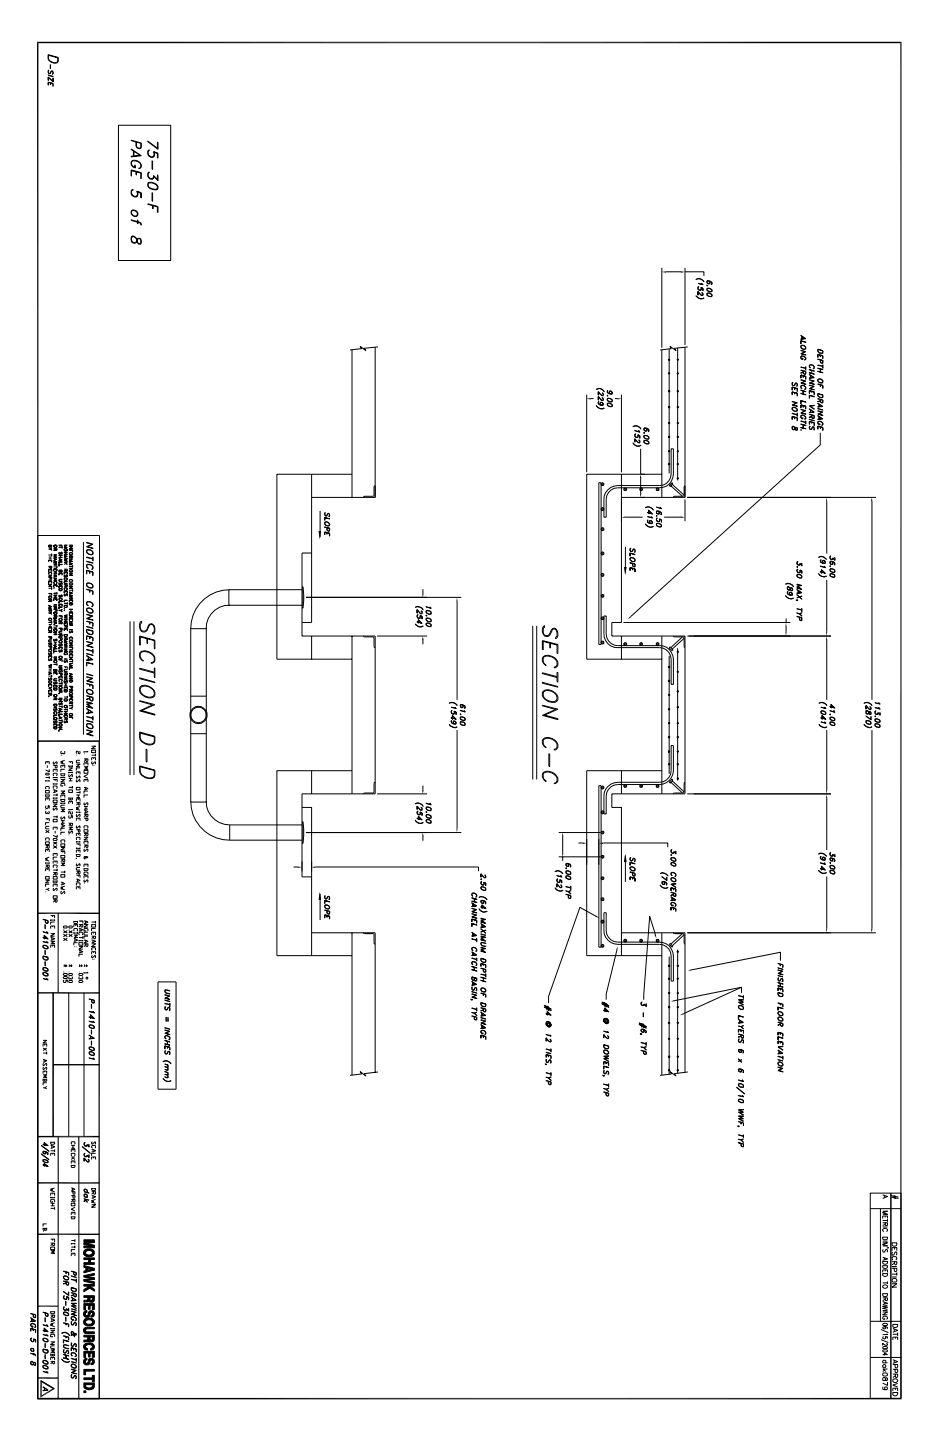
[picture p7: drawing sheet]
<svg xmlns="http://www.w3.org/2000/svg" width="279mm" height="432mm" viewBox="0 0 279 432" stroke-linecap="round" stroke-linejoin="round" font-family="sans-serif">
<path d="M11.1 12.7h259.2M11.3 12.5v407.1M29.8 222.2v197.2M11.3 273.9h18.5M11.3 297.7h18.5M11.3 340.8h18.5M11.3 354.7h18.5M11.3 370.1h18.5M11.1 419.4h259.2M11.3 413.2h6.1M12.3 413.8v5.3" fill="none" stroke="#000" stroke-width=".42"/>
<path d="M270.1 12.5v407.1M11.3 222.2h18.5M17.4 273.8v23.9M15.9 297.7v43.2M15.9 319.3h13.9M17.4 340.9v78.5M23.6 340.9v78.5M11.3 391.7h6.1" fill="none" stroke="#000" stroke-width=".34"/>
<g fill="none" stroke="#000" stroke-width=".3">
<path d="M14.4 16.4l3.1 .8v1.1a1.43 1.43 0 0 1-2.4 .2l-.6-.6zM14.5 16.6l2.8 .7v.9a.79 .79 0 0 1-1 .6 1.94 1.94 0 0 1-1.8-2.2zM15.1 19.4v1.2M14.4 22.5l1.5 .5zM14.4 23.2l1.5 1.3v-1.1v1M14.4 24.6l1.5 .4v.9v-.8l-1.4-.4v.8zM14.5 23.2l-.1 .9v-1l1.5 1.3M14.6 21l-.1 .9 .5 .1 .6-.8 .3 .5v.5l-.2 .1 .2-.6-.3-.4-.6 .8h-.4l-.2-.5zM15.1 24.9l.1 .5v-.5M35.5 37.6h15.7v40.5h-15.7zM39.3 44.7l3.1 2-3.1 .3v-.1l2.6-.4zM39.3 50.9l3.1 .9v1.8h-.2v-1.7l-2.8-.7v1.6z"/>
<path d="M39.4 48.4a1.91 1.91 0 0 1 3 1.6l-.8 .6 .5-.3a1.66 1.66 0 0 0-.5-1.8 1.66 1.66 0 0 0-1.9-.2l-.1 .1a1.08 1.08 0 0 0 .8 1.7v-.6l.2 .8-.6-.1a1.41 1.41 0 0 1-.6-1.8zM39.4 58a1.08 1.08 0 0 0 1.8 .6M39.7 56.9l-.3 .4M40 58.8a1.08 1.08 0 0 1-.7-.9 1.08 1.08 0 0 1 .6-1h-.3a1.24 1.24 0 0 0-.1 1.7 1.24 1.24 0 0 0 1.7 .2l.1-.4-.1-.9 1 .5v1.2l.2 .1v-1.5l-1.4-.5 .2 1.1-.2 .4-.4 .2M40 45.2v1.8M40.2 45.3v1.5M40.8 42.6v1.1a.98 .98 0 0 0 1.3 .8l.3-.3v-1.3l-3.1-.9 2.9 1-.1 1.4a.92 .92 0 0 1-1.2-.7v-1.1M40.8 51.5v.9l.1 .1v-1M44.4 54.8a2.42 2.42 0 0 1 3 1.2l-.2 .8a2.74 2.74 0 0 1-2.8-.8zM44.4 46.2a1.4 1.4 0 0 0 1.5 .8l.3-.4M44.4 52.8l.8 .8h.6l.2-.4M44.4 55a2.34 2.34 0 0 1 2.8 .8"/>
<path d="M44.4 55.8a2.68 2.68 0 0 0 2.8 .8M44.6 54.8l-.2 .5 .2 .7M44.7 45.1l-.3 .3M44.7 51.7l-.3 .3M45 47a1.14 1.14 0 0 1-.2-2h-.2a1.28 1.28 0 0 0-.1 1.7 1.28 1.28 0 0 0 1.7 .3l.1-.5-.1-.9 1 .4v1.4h.2v-1.5l-1.4-.5 .2 1.1-.6 .5M45.4 53.6l.5-.1 .1-.9 1.4 1.4M45.6 48.2l.2 .1v2.5h-.2zM45.6 57.8h.2v2.5h-.2zM46 52.8l1.4 1.4v-1.7h-.2v1.5M46.2 52.8l-.2 .7a1.19 1.19 0 0 1-1.5-.3 1.19 1.19 0 0 1 .1-1.6l.2 .1a.99 .99 0 0 0-.5 .9 .99 .99 0 0 0 .7 .9M47 55.5l.2 .5-.2 .7M47.2 44.6v-2l.2 .1v2.1l-3.1-2.5 3.1 2.3"/>
<path d="M39.4 63.2a1.14 1.14 0 0 1 1.6 .1 1.14 1.14 0 0 1-.1 1.6 1.32 1.32 0 0 1-1.5-1.7zM39.4 72.1l.3 .6M39.6 63.2a1.04 1.04 0 0 1 1.3 .2 1.04 1.04 0 0 1 0 1.3 1.08 1.08 0 0 1-1.2-.2 1.08 1.08 0 0 1-.1-1.3zM39.6 71l.7 .1a1.25 1.25 0 0 1 .7 1.3l.6 .8h.6a1.15 1.15 0 0 0-.6-1.8l-.4 .2-.4 1a.84 .84 0 0 1-1.4-.6zM39.7 70.9l-.3 .4M41.2 66h.1v1.1l-.1-.1zM42.1 66.9l.3 .6-.2-.6-.4-.3-2.5-.7v.2l2.9 .9M42.1 71.7v1.4M42.2 71.9l-.3-.3h-.6l-.3 .8a.89 .89 0 0 1-1.1 .5 .89 .89 0 0 1-.6-1l.1-.9 .5-.3a2.19 2.19 0 0 1 1.4 2.1l.3 .2h.6M44.3 61.1l3.1 .8v1.8l-.2-.1v-1.6l-2.9-.7zM45.8 61.6v.9h.1v-.8M198.4 80.3v24"/>
<path d="M199.7 81.5h4.5M205.3 81.5h5.7v1.3M205.3 80.3v23.1M208.7 83.8a1.69 1.69 0 0 1 2.3 .7l-.1-.2a1.6 1.6 0 0 0-2.2-.4zM208.7 88.7a1.82 1.82 0 0 0 2.3 .6 1.62 1.62 0 0 1-2.3-.6zM209.2 85l1.4 .3-.2-.3 .4 .4zM209.2 86.6l.6 .4 .4-.2M209.2 87.3l1.1 1.2 .4-.1-.1-.5-.3-.1 .3 .1 .2 .5-.6 .1-1-1.1v1zM209.4 86l-.2 .2M209.6 86.9l-.4-.4 .3-.4-.2-.1-.1 .8 .6 .3 .4-.2v-.6l.5 .2 .1 .7v-.8l-.7-.2 .1 .6-.4 .2M212 85.5l.1 .2zM212 85.7h.1"/>
<path d="M212 86.5a.96 .96 0 0 1 1 0 .96 .96 0 0 1 .4 .9l-.6 .1-.6-.2-.2-.2zM212 87.9a.96 .96 0 0 1 1 .1 .96 .96 0 0 1 .4 .9l-.6 .1-.6-.3-.2-.2zM212 84.5l.1-.3h.4l.9 .5M212 84.6l.4 .5 .4-.2M212 86.6l.5-.1 .9 .4M212 87l.8 .4 .6-.1M212 88l.5-.1 .9 .5M212 88.4l.5 .5h.9M212 86.5v.6M212 87.9v.6M212.3 84.2l-.3 .3 .3 .5M212.5 84.2l.3 .4"/>
<path d="M212.5 84.3l.3 .4-.3 .4M212.6 84.3l.3 .4-.3 .4-.6-.3v-.5a.96 .96 0 0 1 1 0 .96 .96 0 0 1 .4 .9l-.2 .1 .2-.2M213.3 84.6v.6M213.3 86.8v.6M213.3 88.3v.6M105.5 104.9v44.3M112.5 104.1v45.1M113.3 104l-4.1 .4 .5 .7-1.7-1.2 .4 .6-3.5 .5M175.9 118.3v23.3M177.2 119.5h.7M178.8 116.7a1.63 1.63 0 0 1 2.3 .8 1.69 1.69 0 0 0-2.3-.7zM179.4 117.4l1.1 1.2 .3-.2-.3-.6 .2 .1 .2 .6-.4 .2-1.1-1.2v.9z"/>
<path d="M179.4 118.8l1.1 1.3 .3-.2v-.3l-.3-.3h.2l.2 .6-.6 .1-.9-1.1v1zM182.1 118.5l.1 .3zM182.1 118.6h.1M182.1 119.5a.96 .96 0 0 1 1 0 .96 .96 0 0 1 .4 .9l-.6 .1-.6-.2-.2-.2zM182.1 117.2l.1-.1h-.1v.6l1.2 .5 .3-.3-.1-.3-.3-.4h-.4l-.1 .2 .1 .7M182.1 117.7l.2 .1a.84 .84 0 0 0 1.2 .2M182.1 119.5h.8l.6 .4M182.1 117.1v.6M182.1 119.5v.6M182.7 117.7l.4 .5M182.7 117.5l.5-.2 .3 .4M183 117.3l-.3 .3 .3 .5"/>
<path d="M183.2 117.4l.3 .4-.3 .4M183.4 119.9v.5M184.4 119.5h.7M186.3 118.3v23.3M198.4 104.9v44.3M200.4 107.8l.2-.1 .2 .3zM200.4 111.8h.4v.3h-.4zM200.4 117.1h.4v.4h-.4zM200.6 104.6v37.4M203 107.8l.1-.1 .3 .1-.3 .3zM203.1 117.1h.2v.4h-.2zM203.1 111.8l.3 .2-.3 .2z"/>
<path d="M203.1 104.4v39.7M205.3 104.1v45.1h-19M206.2 104l-4.1 .4 .5 .7-1.7-1.2 .4 .6-3.4 .5M237.4 116l1.6 .5v.9v-.8l-1.5-.5-.1 .9zM237.4 117.5l1.6 .4v.9v-.9l-1.5-.3-.1 .7zM237.5 114.7l.2-.1a.53 .53 0 0 0-.2 .6 .53 .53 0 0 0 .6 .3l.4-.6 .5 .1v.8l-.2 .1 .2-.3-.2-.7h-.3l-.6 .8a.64 .64 0 0 1-.4-1zM238.2 116.4v.4l.1-.4M238.2 117.7v.5l.1-.5M240.1 102.2l1.5 .5-1.5-.5v.9zM240.1 117l1.5 .5zM240.1 117.9l1.5 .5zM240.1 100.6l1.5 1-1.5 .1 1.2-.2z"/>
<path d="M240.1 105l1.5 .5-1.4 .6 1.4 .4-1.5-.4 1.2-.6zM240.1 112.4l1.5 .4v1l-.1-.9-1.4-.4v.8zM240.1 113.8l1.5 .5-1.4 .6 1.4 .4-1.5-.4 1.2-.6zM240.1 103.7a.85 .85 0 0 1 1 0 .85 .85 0 0 1 .3 .9 1.07 1.07 0 0 1-1.3-.3zM240.2 103.5l1 .2 .4 .5a.77 .77 0 0 1-.9 .6 .77 .77 0 0 1-.6-.8zM240.2 106.7a.97 .97 0 0 1 1.3 1.1l-.3 .2 .1-.2a.76 .76 0 0 0-.1-1 .76 .76 0 0 0-1.1 .1v.6l.6 .2v-.3v.4l-.6-.5zM240.2 115.5l1 .2 .4 .5-.1 .4-.3 .2 .1-.2a.76 .76 0 0 0-.1-1 .76 .76 0 0 0-1.1 .1v.6l.3 .3-.3-.5zM240.4 100.8v.9M240.5 100.9v.8M240.7 111.2l.1 .8 .6 .2 .2-.8-1.5-.4 1.4 .4-.1 .8-.5-.2-.1-.8M240.7 111.6l-.6 .3 .6-.3M240.7 112.7v.5l.1-.5"/>
<path d="M240.7 117.2v1M240.8 117.2v1M241.5 110.4l-1.4-.4 1.4 .5M241.5 110l.1 1zM242.6 110.8l1.5 .5zM242.6 111.7l1.5 .5zM242.6 118.5l1.5 .5-1.4-.4v.8zM242.6 109.6a.79 .79 0 0 1 1.2-.1 .79 .79 0 0 1 0 1.1 .75 .75 0 0 0 0-1 .75 .75 0 0 0-1.1 0l.2 .8zM242.6 112.2l1.5 1.1-1.5 .1 1.4-.2zM242.6 113.8l1.5 .5-1.2 .6 1.2 .4-1.5-.4 1.4-.6zM242.6 115.5l1.5 .4-1.2 .6 1.2 .4-1.5-.3 1.4-.7zM242.6 117.1l1.5 .4v.9l-.1-.8-1.3-.4-.1 .8z"/>
<path d="M242.9 112.5v.9M243 112.6v.7M243.4 111.1v.9zM243.4 117.4v.4zM245.1 107.7l1.6 .4zM245.1 110.4l1.6 .5zM245.1 111.3l1.6 .5zM245.1 113.8a.86 .86 0 0 1 1.1 0 .86 .86 0 0 1 .3 1.1l-.8-.1-.5-.4zM245.1 104.7l1.6 .4v.8h-1a.96 .96 0 0 1-.6-1.2zM245.1 106.2l1.6 .4v1v-.9l-1.5-.3-.1 .8zM245.1 115.1l1.6 .4v.9v-.8zM245.1 118l1.6 .4v.7a1.06 1.06 0 0 1-1.6-1.1z"/>
<path d="M245.2 104.8l1.5 .4v.4a.87 .87 0 0 1-1.1 .1 .87 .87 0 0 1-.4-.9zM245.2 118.1l1.5 .4v.4a.87 .87 0 0 1-1.1 .1 .87 .87 0 0 1-.4-.9zM245.3 113.8a.89 .89 0 0 1 1.3 .9 .85 .85 0 0 1-1 0 .85 .85 0 0 1-.3-.9zM245.9 106.6v.4l.1-.4M245.9 107.9l.1 .8 .6 .2 .1-.8-.1 .7h-.4l-.2-.9M245.9 115.4v.5l.1-.4M245.9 119.8l.1 .7 .2 .3h.4l.1-.9-1.6-.4 1.6 .5-.1 .7-.5-.1-.1-.7M245.9 110.6v.9M246 110.6v1M246.7 109.8l-1.6-.4 1.6 .5M246.7 109.4v1zM246.7 116.4h.1"/>
<path d="M178.8 121.6a1.64 1.64 0 0 0 2.3 .7 1.64 1.64 0 0 1-2.3-.7zM179.4 120.5l.1-.1-.1 .1a.85 .85 0 0 0 .4 1 .85 .85 0 0 0 1.1-.3l-.4-.6h-.4l-.2 .4 .2 .5M179.4 121l1 .5 .4-.2M179.4 120.5v.6M179.9 121.1l.5 .4M179.9 120.9l.6-.2 .3 .4M180.3 120.6l-.4 .4 .4 .5M180.5 120.7l.3 .4-.3 .4M182.1 121a.96 .96 0 0 1 1 0 .96 .96 0 0 1 .4 .9l-.6 .1-.6-.3-.2-.2zM182.1 120l.8 .4h.6M182.1 121h.6l.8 .4M182.1 121.5l.8 .4 .6-.1"/>
<path d="M182.1 121v.5M183.4 121.3v.6M189.8 127.9a1.63 1.63 0 0 1 2.3 .8 1.69 1.69 0 0 0-2.3-.7zM189.8 132.8a1.69 1.69 0 0 0 2.3 .7 1.54 1.54 0 0 1-2.3-.7zM190.3 129.1l1.4 .4-.2-.4 .3 .5zM190.3 131.6l.9 1 .6 .1-.1-.7-.2-.1 .3 .7-.4 .1-1.1-1.2v1.1l.1-1M190.4 130.7l.5 .5 .3-.3M190.5 130.2l-.1 .2M190.7 131.1l-.3-.4 .2-.6-.2 .1-.1 .4 .4 .6 .5-.1v-.7l.6 .3v.7v-.8l-.6-.2v.7l-.2 .1M192.1 134.6v7.6M193 129.8h.2zM193.2 129.8h.1"/>
<path d="M193.1 130.6h.6a.79 .79 0 0 1 .8 1 .97 .97 0 0 1-1 0 .97 .97 0 0 1-.4-1zM193.1 132.1l.6-.1 .6 .3 .2 .2v.6a.96 .96 0 0 1-1-.1 .96 .96 0 0 1-.4-.9zM193.1 128.6l.1-.2 .7 .1 .6 .4M193.1 128.8l.4 .5 .4-.3M193.1 130.7l.6-.1 .8 .5M193.1 131.1l.8 .5 .6-.1M193.1 132.2l.8-.1 .6 .5M193.1 132.6l.8 .5 .6-.1M193.2 130.7v.5M193.2 132.1v.6M193.4 128.4l-.3 .3 .3 .5M193.5 128.4l.4 .4"/>
<path d="M193.6 128.4l.3 .4-.3 .5M193.7 128.5l.3 .5a.55 .55 0 0 1-.8 .2 .55 .55 0 0 1-.1-.8l1.2 .2 .2 .2v.6h-.2l.2-.1M194.4 128.8v.5M194.4 131v.5M194.4 132.5v.6M200.4 126.8l.2-.2 .2 .4zM200.4 121.9h.4v.3h-.4zM200.4 130.9h.4v.3h-.4zM200.4 135.2h.4v.2h-.4zM200.4 139h.4v.3h-.4zM203.1 139l.3 .2-.3 .2zM203.1 130.9h.2v.3h-.2z"/>
<path d="M203.1 121.9l.3 .2-.3 .2zM203.1 135.1l.3 .3-.3 .1-.1-.1zM203.1 126.6l.3 .2-.3 .3-.1-.3zM237.4 120.4l1.6 .4-1.3 .6 1.3 .4-1.6-.3 1.4-.7zM237.4 124.9l1.6 .4v.9v-.8l-1.5-.5-.1 .9zM237.5 122.2a.98 .98 0 0 1 1.1 .1 .98 .98 0 0 1 .4 .9 .97 .97 0 0 1-1.1 0 .97 .97 0 0 1-.4-1zM237.5 128.5l.2 .2M237.6 122.3a.83 .83 0 0 1 .9 0 .83 .83 0 0 1 .4 .9 .83 .83 0 0 1-.9 0 .83 .83 0 0 1-.4-.9zM237.6 127.9l.6 .3 .3 .7 .5 .1v-.8h-.5l-.3 .5-.3 .1-.3-.1zM237.7 127.9l-.2 .2M238.2 125.1v.5l.1-.4M238.9 128.2v.8"/>
<path d="M239 124.3l-1.6-.4 1.6 .5M239 123.8v1.1zM239 128.3l-.5-.1-.1 .5-.5 .2-.4-.2-.1-.6a.66 .66 0 0 1 .8 0 .66 .66 0 0 1 .3 .7l.5 .1M240.1 120.1l1.5 .5-1.5-.4v.8zM240.1 127.1l1.5 .5zM240.1 128.2l1.5 .4zM240.1 128.8l.1 .2zM240.1 121.4l1.5 .4v.9l-.1-.9-1.4-.3v.8zM240.1 122.7l1.5 .5-1.4 .6 1.4 .4-1.5-.4 1.2-.6zM240.1 128.9h.1M240.2 124.5h.2a1.01 1.01 0 0 1 1.2 .9l-.4 .3a.72 .72 0 0 0 0-1 .72 .72 0 0 0-1.1 0l.1 .7 .5 .1v-.3v.4l-.6-.6zM240.7 121.6l.1 .5v-.5"/>
<path d="M240.7 127.5v.8M240.8 127.5v.8M241.5 126.6l-1.4-.4 1.4 .5M241.5 126.2l.1 .9zM242.6 121.7l1.5-.2-1.2 .3 1.2 .9zM242.6 122.6l1.5 1-1.5 .2 1.4-.2zM242.6 124.2l1.5 .4-.1 .8-.6-.1v-.8v.8l.5 .1 .1-.7zM242.6 125.7l1.5 .5zM242.6 126.4l1.5 .3v.9l-.1-.8-1.3-.3-.1 .7zM242.7 127.8l.2-.1a.53 .53 0 0 0-.2 .7 .53 .53 0 0 0 .6 .3l.1-.5 .6-.2 .1 .4-.1 .6v-.9h-.4l-.2 .6-.4 .1-.4-.5zM242.9 122.8v1M243 122.9v.8"/>
<path d="M243.4 126.6v.5zM243.4 124.9l-.8 .3 .8-.3M245.1 120.9l1.6 1-1.6 .2 1.4-.3zM245.1 122.5l1.6 .5zM245.1 123.2l1.6 .4-1.3 .6 1.3 .4-1.6-.4 1.4-.6zM245.1 124.6l1.6 1-1.6 .2 1.4-.3zM245.1 126.5l.6-.2 .8 .3 .2 .8-.4 .2a.57 .57 0 0 0 .4-.7 .57 .57 0 0 0-.5-.4l-.8-.1-.2 .2 .2 .5 .3 .2 .1-.2v.3l-.6-.3zM245.1 127.7l1.6 .5v.8v-.8l-1.5-.4-.1 .9zM245.6 124.9v.8v-.8M245.6 121.1v.9M245.9 129.8v3.6l-56.7 51.4M245.9 120.2l-.8 .2 .8-.1"/>
<path d="M245.9 128v.5l.1-.4M246.7 129h.1M93.4 149.2h19.1v-3.5l-.4 .2-.1 2.8-2.7 .1-.2 .4M93.4 142.2v44.5h-2.9M96 153.2v7.9M97.3 155.2l1.5 .4-1.4-.4-.1 .8zM97.3 159.5l1.5 .4v.9v-.9l-1.4-.3-.1 .7zM97.3 158h.1M97.5 156.5a.93 .93 0 0 1 1 .2 .93 .93 0 0 1 .3 .9 .87 .87 0 0 1-1.1 0 .87 .87 0 0 1-.2-1.1zM97.5 156.7a.69 .69 0 0 1 .9 0 .69 .69 0 0 1 .1 .9l-.8-.2-.3-.4zM97.5 153.6v1.1h.4l.6-.8 .3 .5v.5l-.2 .1 .2-.6-.3-.4-.6 .7h-.4l-.2-.5zM98 158.3l.1 .8 .7 .1v-.8l-1.5-.4 1.5 .5-.2 .7-.4-.1-.1-.8"/>
<path d="M98 159.7v.5l.1-.5M105.5 142.2h-22.5v55.5h22.5M179.5 144.7h.7v48.6h-.7zM180.3 144.9l.3-.2 .4 .2v.6h-.7zM180.3 152.4l.3-.2 .4 .2v.6h-.7zM180.3 158.4l.3-.2 .4 .2v.6l-.4 .1-.3-.1zM185.2 145.6a4.2 4.2 0 0 0-4.2 4.2v5.3h.7v-5.4a3.5 3.5 0 0 1 3.5-3.4h12.6M186.3 142.2v44.5h-2.9v4h2.9M187.1 146.4l.3-.1 .3 .1 .2 .3-.2 .3h-.6l-.1-.3zM187.6 155.1h5M191.9 146.4l.3-.1 .3 .1 .1 .3-.1 .3h-.6zM192.1 143.4v4.5"/>
<path d="M193.5 152.2a1.81 1.81 0 0 1 2.4 .8 1.69 1.69 0 0 0-2.4-.7zM193.5 157.1a1.74 1.74 0 0 0 2.4 .7 1.57 1.57 0 0 1-2.4-.7zM194.1 154.9l1.3 .3-.1-.3 .3 .4zM194.1 156.1l.2-.2-.2 .7 .6 .3h.8v-.5l-.3-.3-.5 .1-.1 .3 .2 .4M194.1 156.5l1 .4 .4-.1M194.2 156v.6M194.4 153l1 1-1.3-.3 1.5 .4-1.2-1.1v1.1l.1-1.1M194.7 156.6l.4 .3M194.7 156.3l.5-.1 .3 .4M195 156.2l-.3 .2 .3 .5M195.2 156.2l.3 .5-.3 .3M196.8 146.4l.3-.1 .4 .1v.6h-.7z"/>
<path d="M196.8 154.6l.1 .2zM196.9 154.7h.1M196.8 157a1.08 1.08 0 0 1 1.5 .8l-.7 .2a.88 .88 0 0 1-.8-1zM196.8 152l1.4 .5-.2-.4 .3 .4zM196.8 153.5l.5-.2 .9 .5M196.8 153.7l.4 .4 .4-.2M196.8 155.9l.6 .5 .3-.2M196.8 157h.8l.6 .4M196.8 157.5l.8 .5 .6-.1M196.9 157v.6M197 155.4l-.2 .2M197.1 153.2l-.3 .4 .3 .5"/>
<path d="M197.1 156.3l-.3-.4 .3-.6-.3 .1v.7l.4 .3 .5-.1v-.6l.5 .2 .1 .7v-.8l-.7-.2 .1 .5-.3 .3M197.3 153.3l.3 .4M197.4 153.3l.2 .4-.2 .4M197.5 153.4l.2 .4-.1 .3h-.4l-.4-.3v-.5a.97 .97 0 0 1 1 0 .97 .97 0 0 1 .4 1h-.1l.1-.1M198.2 153.6v.6M198.2 157.4v.6M198.4 142.2h-22.5v55.5h22.5M199.1 155.1h5.1M200.6 145.6l.9-.9 .2 .3-.8 .8zM201.1 145.7l3.5 3.1M201.5 145.3l3.6 3.2M201.9 142.2v-7.6h-.7v7.5a3.5 3.5 0 0 1-3.5 3.5h-12.6"/>
<path d="M201.9 142.1a4.1 4.1 0 0 1-4.2 4.2M203.1 143.3l.3 .2-.3 .1zM205.3 145.7l-.2 .2-.1 2.8-2.8 .1-.3 .4M205.3 149.7v6.6M206 149.2h56.6M247.9 150.3v15.7M261.4 150.3v59.6M11.3 160.6h18.5v61.6h-18.5zM14.6 166.4h.8zM14.6 167h.9zM14.6 167.6h.9zM14.6 168v.5z"/>
<path d="M14.6 170.4l.4-.3zM14.6 176.4h.8zM14.6 163.5h.9l-.1 .6h-.3l-.1-.3-.1 .3h-.2zM14.6 163.5h.8v.5h-.3l-.1-.5-.2 .6zM14.6 164.6l.9-.3zM14.6 168h.9v.5l-.1-.5zM14.6 169.8h.9l-.1 .6-.4-.1v-.4l.2 .5 .2-.1v-.4zM14.6 170.7h.9v.6l-.1-.5h-.8v.5zM14.6 173h.9v.5h-.5v-.5l.1 .5h.3v-.5zM14.6 174.3h.9v.6l-.1-.5h-.8v.5zM14.6 175.2h.9l-.8 .6h.8h-.9l.8-.6zM14.6 177.9h.9v.6l-.1-.5z"/>
<path d="M14.6 179.8h.9v.3l-.3 .3-.2-.6 .1 .5h.3v-.5zM14.6 166.4h.1M14.6 172.6h.9M14.6 173h.1M14.6 174h.9M14.6 175.2h.1M14.6 176.4h.1M14.6 179.8h.1M14.8 178.8h.5l.1 .5-.6 .1-.2-.3zM14.8 171.6h.5l.2 .4-.2 .3 .1-.5-.5-.2-.3 .2 .2 .5-.2-.2zM15 164.6l.5 .4zM15 167v.6z"/>
<path d="M15 168v.3zM15 170.8v.3zM15 174.4v.2zM15 178v.3zM15.4 166.1l.1 .7zM15.4 176.2l.1 .6zM16.1 163.6l.3-.1 .6 .1a.43 .43 0 0 1-.4 .5 .43 .43 0 0 1-.4-.5l.5-.1 .3 .5-.6 .1-.3-.1zM16.1 170h.9zM16.1 176.2l.2 .1zM16.2 176.2h.1M16.1 178.4l.9 .1zM16.1 179l.9 .1z"/>
<path d="M16.1 166.3h.9l-.7 .5 .7 .3h-.9l.8-.1-.8-.2 .8-.4zM16.1 167.4l.9 .3-.9 .4 .9-.4zM16.1 168.4l.9 .1zM16.1 168.8h.9l-.7 .6h.7h-.9l.9-.6zM16.1 170.6h.9v.5v-.4h-.9v.4zM16.1 171.4h.9l-.7 .6 .7 .1h-.9l.9-.6zM16.1 172.3l.9 .4-.9 .4 .9-.4zM16.1 173.4h.9l-.7 .6h.7h-.9l.9-.5zM16.1 174.6l.4-.3 .5 .1v.5l-.1 .2 .1-.3-.1-.4h-.5l-.3 .2 .3 .5-.3-.2zM16.1 175.3h.9v.6v-.5h-.9v.5zM16.1 179.5h.9v.6v-.6h-.9v.6zM16.1 168.8h.1"/>
<path d="M16.1 170h.1M16.4 167.4v.6M16.4 172.4v.6M16.5 164.6l.2 .5 .3-.1v-.5h-.9l.9 .1v.4h-.4v-.4M16.5 164.7l-.4 .4 .4-.3M16.5 170.7v.2l.1-.2M16.5 175.4v.3l.1-.3M16.5 179.5v.3l.1-.3M16.5 178.5v.5M16.6 178.5v.5M17 177.9h-.9h.9M17 169.7v.6"/>
<path d="M17 177.6v.6M17 171.1h.1M17 175.9h.1M17.6 166.5l1.1 .1zM17.6 167.1l1.1 .1zM17.6 168.5h1.1h-1l-.1 .5zM17.6 169.2l1.1 .1h-1l-.1 .5zM17.6 163.5h1.1zM17.6 167.4l1.1 .5-1.1 .3 .9-.3zM17.6 171h1.1v.3l-.2 .3-.3-.3-.4 .3zM17.6 175.7h1.1v.5l-.1-.5h-.9l-.1 .5zM17.6 176.5h1.1a.56 .56 0 0 1-.3 .6 .56 .56 0 0 1-.6 0z"/>
<path d="M17.7 179.5l.7-.1 .2 .5-.5 .2-.4-.2zM17.7 165.7l.1 .5 .6-.6 .3 .4-.2 .3 .1-.6h-.3l-.5 .6zM17.7 171v.5h.4l.1-.5v.5h.4v-.5M17.7 171.9l-.1 .5v-.5h1.1v.5l-.1-.5M17.7 176.6h.9v.4h-.9zM17.7 178.5l.1 .5 .5-.6 .4 .4-.2 .2 .1-.5-.2-.1-.2 .6h-.4zM17.8 179.4a.55 .55 0 0 1 .9 .4l-.3 .3h-.5l-.3-.3zM17.8 173.8v.5l.9 .1h-.7l-.4-.3 .4-.4h.7zM17.8 174.7v.6l.7-.6 .2 .2-.2 .4M17.9 167.5v.6M18 167.6v.4M18.2 166.6v.5z"/>
<path d="M18.2 171.9v.3zM18.2 175.7v.3zM18.6 164.1h-1h1M18.6 163.8l.1 .6zM19.3 164.7l.1-.1 .8 .1a.41 .41 0 0 1-.5 .5 .41 .41 0 0 1-.3-.6h.4l.4 .5-.8 .1zM19.3 165.6l.9 .1zM19.3 166.2l.9 .1zM19.3 169.3l.5-.4zM19.3 170.7h.9zM19.3 171.2l.4-.3zM19.3 173.5l.1-.2 .8 .2a.51 .51 0 0 1-.3 .5 .51 .51 0 0 1-.6-.2zM19.3 175.9l.4-.2z"/>
<path d="M19.3 180l.9 .1h-.9v.4zM19.3 163.5h.9l-.9 .3 .9 .4h-.9l.6-.1-.6-.3 .6-.3zM19.3 166.5l.9 .3-.9 .4 .7-.4zM19.3 167.7l.9-.3-.9 .3 .9 .2-.9 .2 .9 .4-.9-.4 .7-.2zM19.3 171.5h.9v.6v-.5h-.9v.5zM19.3 172.4v.5h.4l.2-.6 .3 .1v.5l-.2 .1 .1-.6h-.3v.4l-.5 .2zM19.3 174.5l.9-.2-.9 .1v.2v.3l.9 .1-.9-.1zM19.3 176.4l.6-.2 .3 .2v.4l-.3 .1 .3-.2a.44 .44 0 0 0-.5-.5 .44 .44 0 0 0-.4 .6zM19.3 177.2h.9v.6v-.5h-.9v.5zM19.3 166.5h.1M19.3 168.7h.9M19.3 170.7h.1"/>
<path d="M19.3 173.5l.5-.2 .4 .4-.3 .3h-.5zM19.3 178v.6h.3l.3-.6 .3 .1v.5l-.2 .1 .1-.6h-.3v.3l-.5 .3zM19.4 166.6v.5M19.5 166.6v.5M19.6 168.7l.6 .6-.5-.6M19.7 170.7l.1 .5h.2l.2-.5-.2 .5-.2-.1v-.4M19.7 171.6v.2l.1-.2M19.7 175.4l.1 .5h.3l.1-.6h-.9l.9 .1-.2 .5-.2-.1v-.4M19.7 177.3v.2l.1-.2M19.7 165.7v.5M19.8 165.7v.5M20.2 172.1h.1"/>
<path d="M20.2 177.8h.1M20.8 167.3l.5-.3zM20.8 171.1l.2-.3h.5l.3 .4-.3 .3h-.5zM20.8 177h.9zM20.8 163.5h1zM20.8 163.9h1l-.9 .6 .9 .1h-1l.8-.7zM20.8 164.9h1v.5l-.1-.5zM20.8 166.8h1v.3l-.3 .3-.2-.6 .2 .5 .2-.2v-.3zM20.8 167.6h1l-.9 .4 .9 .4h-1l.7-.1-.7-.3 .7-.3zM20.8 168.6l1 .4-1 .4 .8-.4zM20.8 170.4l1 .1zM20.8 171.8h1l-.9 .6 .9 .1h-1l.8-.6z"/>
<path d="M20.8 175.8h1l-.9 .6h.9h-1l.8-.6zM20.8 177.5l1 .4-1 .3 .8-.3zM20.8 179h1l-.9 .5h.9h-1l.8-.5zM20.8 179.9h1v.6l-.1-.5h-.8l-.1 .5zM20.8 163.9h.1M20.8 164.9h.1M20.8 166.8h.1M20.8 175.8h.1M20.8 177h.1M20.8 177.5h.1M20.8 178.5h1M20.8 179h.1"/>
<path d="M20.9 165.8l.6-.1 .2 .4-.2 .2h-.5zM20.9 171l.5-.2 .3 .4-.6 .3-.2-.2zM20.9 174.9l.6-.1 .2 .3-.2 .3h-.5zM20.9 174.8a.45 .45 0 0 1 .6 0 .45 .45 0 0 1 .1 .6 .45 .45 0 0 1-.6 0 .45 .45 0 0 1-.1-.6zM21 177.6v.5zM21 173.8h.5l.3 .4-.3 .3 .2-.5-.6-.2-.2 .2 .1 .5-.2-.3zM21 168.7v.6M21.3 164.9v.3zM21.3 180v.2zM21.7 169.8h-.9l.9 .1M21.7 169.6l.1 .5zM21.7 176.8l.1 .5z"/>
<path d="M25 162.5v57.8M25.9 162.6l2 .6-1.7 .7 1.7 .6-2-.5 1.7-.8-1.7-.4zM25.9 168.3l2 .6zM25.9 171l2 .5v1.1l-.1-1-1.8-.5-.1 1zM25.9 176.7l2 .5v1.1l-.1-1zM26 165a1.07 1.07 0 0 1 1.4 0 1.07 1.07 0 0 1 .2 1.3 1.18 1.18 0 0 1-1.2-.1 1.18 1.18 0 0 1-.4-1.2zM26 169.4a1.07 1.07 0 0 1 1.4 0 1.07 1.07 0 0 1 .2 1.3h-.1a.71 .71 0 0 0 .3-.8 .71 .71 0 0 0-.7-.5l-.4-.1a.61 .61 0 0 0-.7 .5 .61 .61 0 0 0 .4 .7l-.5-.6zM26.1 165a1.07 1.07 0 0 1 1.2 0 1.07 1.07 0 0 1 .4 1.2 1.11 1.11 0 0 1-1.2-.1 1.11 1.11 0 0 1-.4-1.1zM26.1 175a1.07 1.07 0 0 1 1.2 0 1.07 1.07 0 0 1 .4 1.2 1.11 1.11 0 0 1-1.2-.1 1.11 1.11 0 0 1-.4-1.1zM26.2 174.8a1.2 1.2 0 0 1 1.6 1.4 1.13 1.13 0 0 1-1.3 0 1.13 1.13 0 0 1-.5-1.2zM26.9 171.3v.6l.1-.6M26.9 177v.6l.1-.6"/>
<path d="M27.8 167.5l-1.9-.5v.2l1.9 .4M27.8 167l.1 1.2zM68.9 176.8a11.6 11.6 0 0 0-11.7 11.7h4.6M90.5 176h.3v6.3M90.5 176.8h-21.9v4.7M90.8 176l.2 4.2-.2 2.1h-.3M91.7 179.1h46.6M93.4 165.8h-2.9v24.9h2.9M126.8 176.7v1.2M180.3 178.4h.7v.6l-.4 .1-.3-.1zM180.3 165.7l.3-.2 .4 .2v.6l-.4 .1-.3-.1zM180.3 172.1l.3-.2 .4 .2v.6l-.4 .2-.3-.2z"/>
<path d="M187.5 164v7.8M188.8 165.8l1.6 .5-1.5-.4v.9zM188.8 167.4l.3-.2 .9 .2 .4 .3v.6a1.04 1.04 0 0 1-1.6-.9zM188.8 168.7l1.6 .4zM188.8 170.1l1.6 .5v.8v-.7l-1.5-.5-.1 .9zM189 167.4a.85 .85 0 0 1 1 0 .85 .85 0 0 1 .3 .9 .89 .89 0 0 1-1.3-.9zM189.1 164.3l-.2 .3 .2 .7h.3l.5-.7 .5 .2-.2 .9a.52 .52 0 0 0 .2-.6 .52 .52 0 0 0-.5-.4l-.5 .7a.6 .6 0 0 1-.6-.4 .6 .6 0 0 1 .3-.7zM189.6 169l.1 .7 .6 .3 .1-.9v.6l-.3 .2-.4-.3v-.6M189.6 170.4l.1 .5v-.4M190.4 171.4h.1M235.5 175.1a1.81 1.81 0 0 1 2.4 .8 1.69 1.69 0 0 0-2.4-.7zM235.5 178.6l1 .9h.7l.7-.2a1.69 1.69 0 0 1-2.4-.7z"/>
<path d="M236.1 177.5h.2l-.2-.1a.87 .87 0 0 0 .4 1 .87 .87 0 0 0 1.1-.2l-.2-.4-.6-.2-.2 .3 .2 .5M236.1 178l1 .4 .4-.1M236.1 176.6l.2 .2M236.2 176l.6 .2 .4 .9h.3l.1-.5-.2-.4h-.3l-.4 .7-.5-.1zM236.2 177.5v.6M236.3 176l-.2 .2M236.7 178.1l.4 .3M236.7 177.9l.4-.2 .4 .3M237 177.6l-.3 .3 .3 .5M237.2 177.7l.3 .4-.3 .4M237.4 176.3v.8M237.5 176.4l-.4-.1-.2 .5-.4 .2-.4-.2v-.8a1.01 1.01 0 0 1 1.1 1h.3"/>
<path d="M238.6 179.8l.2 .3h.3l-.4-.1M238.9 170l.2 .1zM238.9 175.1l1.5 .5-1.3 .2 1.3 1-1.5-.5 1.2 .3-1.2-.9 1.2-.1zM238.9 176.8l1.5 1-1.5 .1 1.3-.2zM238.9 179.3l1.5-.6zM238.9 178.3l1.5 1.4zM238.9 180l-.1 .1M239 170h.1M239 172.3a.9 .9 0 0 1 1 0 .9 .9 0 0 1 .3 1 .94 .94 0 0 1-1-.1 .94 .94 0 0 1-.3-.9zM239 180h.1M239 169l.3 .4 .5-.2M239 171.2l.3 .5 .5-.2"/>
<path d="M239 172.3h.8l.5 .5M239 172.9l.8 .4 .5-.1M239 172.3v.6M239.1 168.5l-.1 .1M239.1 170.7l-.1 .2M239.3 171.7l-.3-.5 .2-.5h-.2l-.1 .5 .4 .6 .5-.1v-.7l.5 .2 .1 .7v-.7l-.6-.3v.8l-.2 .1M239.3 177v.9v-.8M239.8 169l.6 .7v-.8l-.1 .7M239.8 169v.4l-.5 .1-.4-.6 .1-.4 .2-.1-.2 .6 .3 .4M239.8 169l-.1 .4-.2 .1M239.8 169l.6 .6M240.3 172.7v.6"/>
<path d="M245.4 167.1a1.69 1.69 0 0 1 2.4 .7 1.76 1.76 0 0 0-2.4-.6zM245.4 172a1.69 1.69 0 0 0 2.4 .7 1.69 1.69 0 0 1-2.4-.7zM245.9 169.7l1.4 .4-.1-.3 .2 .4zM246 168l.2-.1h-.2a.86 .86 0 0 0 .4 .9 .86 .86 0 0 0 1-.1l-.1-.5-.5-.2-.3 .4 .3 .5M246 168.5l.9 .5h.4v-.3M246.1 167.9v.6M246.2 170.9l1.1 .9-1.4-.3 1.5 .4-1.2-1.1v1.1l.1-1M246.6 168.5l.3 .5M246.6 168.3l.4-.2 .3 .4M246.8 168.1l-.2 .3 .2 .5M247.1 168.1l.2 .3v.5l-.2 .1M247.9 173.9v15.6"/>
<path d="M248.8 169.7l.2 .2zM249 169.7h.1M248.9 170.7a.88 .88 0 0 1 1 0 .88 .88 0 0 1 .3 .9 .88 .88 0 0 1-1 0 .88 .88 0 0 1-.3-.9zM248.9 172.1a.88 .88 0 0 1 1 0 .88 .88 0 0 1 .3 .9 .88 .88 0 0 1-1 0 .88 .88 0 0 1-.3-.9zM248.9 167.4l.3 .3 .4-.2M248.9 168.5l.1-.1 .6 .1 .6 .4M248.9 168.8l.3 .4h.3l.1-.2M248.9 170.7h.7l.6 .4M248.9 171.2l.7 .4 .6-.1M248.9 172.2l.6-.1 .7 .4M248.9 172.6l.7 .4 .6-.1M249 170.7v.5"/>
<path d="M249 172.1v.6M249 166.8l-.1 .1M249.1 168.4l-.2 .2 .2 .5M249.3 168.4l.3 .4M249.4 167.8l.2-.5 .7 .6M249.4 168.4l.2 .5-.2 .3M249.5 168.5l.2 .5a.5 .5 0 0 1-.6 .2 .5 .5 0 0 1-.3-.6l.2-.3 .6 .1 .6 .4 .1 .4-.2 .2 .1-.1M249.6 167.4l.7 .6v-.8l-.1 .7M249.7 167.4a.52 .52 0 0 1-.8 .2 .52 .52 0 0 1 .1-.8l-.1 .5 .2 .4M250.1 168.8v.6M250.1 171v.6M250.1 172.4v.6"/>
<path d="M14.6 187.3h.9zM14.6 187.8h.9zM14.6 193.4l.4-.2zM14.6 194.9l.7-.2 .2 .4-.2 .3h-.5zM14.6 181.6l.9 .3-.9 .4 .8-.4zM14.6 182.6h.9l-.8 .6h.8h-.9l.8-.6zM14.6 188.2h.9v.6l-.1-.5h-.8v.5zM14.6 189.1h.9v.4l-.3 .2-.2-.6 .1 .5h.3v-.5zM14.6 191h.9v.4l-.5 .1v-.5l.1 .5h.3v-.5zM14.6 192l.9-.1h-.7l-.2 .3 .2 .3h.7h-.8zM14.6 192.9h.9v.4l-.3 .2-.2-.6 .1 .5h.3v-.5zM14.6 193.8h.9l-.1 .6-.4-.1v-.4l.2 .5 .2-.1v-.4z"/>
<path d="M14.6 195.8l.1 .5 .5-.6 .3 .2v.2l-.1 .2v-.5l-.1-.1-.3 .5-.3 .1zM14.6 196.6h.9v.6l-.1-.5h-.8v.5zM14.6 197.6l.1 .5 .5-.6 .3 .4-.1 .2v-.5l-.1-.1-.3 .5-.3 .1zM14.6 199.6l.9-.3-.8 .3 .8 .2-.8 .2 .8 .3-.9-.3 .8-.2zM14.6 181.6h.1M14.6 182.6h.1M14.6 189.1h.1M14.6 191h.1M14.6 192.9h.1M14.8 185.4h.5l.2 .2-.3 .6-.6-.3zM14.8 181.7v.6M14.8 181.7v.5"/>
<path d="M15 187.3v.5zM15 188.3v.2zM15 196.7v.3zM15 180.1l-.4 .3 .4-.3M15 183.8l.5 .4-.9-.3 .9-.4-.5 .4M15 189.4l-.4 .3 .4-.2M15.4 186.6h-.8l.8 .1M15.4 186.3l.1 .6zM16.1 183.7l.3-.2 .6 .2a.47 .47 0 0 1-.4 .5 .47 .47 0 0 1-.5-.4l.6-.3 .3 .5-.6 .2-.3-.2zM16.1 187.7h.9zM16.1 188.8a.47 .47 0 0 1 .6-.2 .47 .47 0 0 1 .3 .6l-.6 .1-.3-.4 .3-.2h.5l.1 .2a.52 .52 0 0 1-.3 .5 .52 .52 0 0 1-.6-.2zM16.1 192.6h.9z"/>
<path d="M16.1 193.2h.9zM16.1 194.5h.9h-.9v.5zM16.1 195.3h.9h-.9v.5zM16.1 198.2l.8-.2 .1 .5-.6 .2-.3-.2zM16.1 181.7h.9l-.7 .6h.7h-.9l.9-.6zM16.1 182.7h.9v.6v-.5zM16.1 185.5h.9l-.7 .3 .7 .4h-.9h.8l-.8-.4 .8-.3zM16.1 186.5l.9 .3-.9 .5 .9-.5zM16.1 188.3l.9 .1zM16.1 189.7h.9l-.7 .6h.7h-.9l.9-.6zM16.1 191.7h.2l-.2 .3 .3 .2 .3-.5h.3v.5v-.5l-.5 .5h-.4zM16.1 193.5l.9 .4-.9 .3 .9-.3z"/>
<path d="M16.1 197h.9l-.7 .6 .7 .1h-.9l.9-.6zM16.1 185.5h.1M16.1 186.5h.1M16.1 181.3h.9M16.1 181.7h.1M16.1 187.7h.1M16.1 189.7h.1M16.1 193.5h.1M16.2 198.2l.3-.2 .5 .2a.44 .44 0 0 1-.3 .5 .44 .44 0 0 1-.6-.3zM16.4 186.6v.5zM16.4 193.6v.5zM16.5 182.8v.2l.1-.2"/>
<path d="M16.5 184.6l.1 .5h.4v-.6h-.9l.9 .1-.1 .5-.3-.1v-.4M16.5 184.8l-.4 .3 .4-.2M16.5 192.6v.6M16.6 192.6v.6M17 199.2h-.9l.9 .1M17 187.4v.6M17 198.9v.6M17 180.1h.1M17 183.3h.1M17.6 180.4h1.1h-1v.5zM17.6 182l1.1 .1h-1l-.1 .5zM17.6 197a.47 .47 0 0 1 .7-.2 .47 .47 0 0 1 .2 .6h-.7z"/>
<path d="M17.6 181.2h1.1v.5l-.1-.5h-.9l-.1 .5zM17.6 184.6h1.1v.6l-.1-.5zM17.6 186.5h1.1v.3l-.4 .3-.1-.6v.5h.4v-.5zM17.6 188.4h1.1l-.1 .5h-.4v-.5l.1 .5h.3v-.5zM17.6 190.3h1.1v.3l-.4 .3-.1-.6v.5h.4v-.5zM17.6 191.2h1.1v.5h-.5v-.5v.5h.4v-.5zM17.6 194h1.1v.6l-.1-.5h-.9l-.1 .5zM17.6 197.8h1.1v.5l-.1-.5zM17.6 191.2h.1M17.6 186.5h.1M17.6 190.3h.1M17.6 197.8h.1"/>
<path d="M17.6 199.6h1.1M17.7 185.6l.7-.1 .2 .5-.5 .2-.4-.2zM17.7 192.2l.5-.1 .4 .1v.4l-.7 .2zM17.7 196.9h.9v.4h-.9zM17.7 193.2l.1 .5 .5-.6 .4 .4-.2 .2 .1-.5-.2-.1-.2 .5-.4 .1zM17.7 195l.1 .5 .5-.6 .4 .4-.2 .2 .1-.5-.2-.1-.6 .6zM17.8 185.5a.55 .55 0 0 1 .9 .4l-.3 .3h-.5l-.3-.3zM17.8 189.3h.9l-1 .2v.3l1 .1h-.9l-.2-.3zM17.9 192.1h.5l.3 .2a.51 .51 0 0 1-.5 .5 .51 .51 0 0 1-.6-.5zM18.2 181.2v.3zM18.2 184.7v.3zM18.2 194.1v.3z"/>
<path d="M18.2 197.8v.3zM18.2 183l.5 .4-.5-.3h-.6l1.1-.4-.5 .4M18.2 186.7l-.6 .4 .6-.3M18.2 190.6l-.6 .3 .6-.3M19.3 182.5h.1M19.3 183h.1M19.3 185.6l.9 .1zM19.3 186.2l.9 .1zM19.3 188.1l.4-.3zM19.3 200h.9zM19.3 181.5h.9v.5l-.9 .1zM19.3 181.6h.9v.2l-.3 .3h-.5z"/>
<path d="M19.3 184.6l.9-.2-.9 .2 .9 .3-.9 .2 .9 .3-.9-.3 .7-.2zM19.3 186.7h.9v.6v-.6h-.9v.6zM19.3 188.4h.9v.6v-.5h-.9v.5zM19.3 190.3h.9v.4l-.8 .2-.1-.6v.3a.54 .54 0 0 0 .9 0v-.3zM19.3 192.1l.9 .3-.9 .4 .7-.4zM19.3 193.3l.9-.3-.9 .3 .9 .2-.9 .2 .9 .3-.9-.3 .7-.2zM19.3 194.7h.9l-.9 .6h.9h-.9l.7-.6zM19.3 195.8l.5-.2 .4 .2v.4l-.3 .1 .3-.2-.1-.3-.7-.1-.1 .4 .1 .2 .3-.2v.2h-.4zM19.3 197.6l.9 .1zM19.3 198.1v.5l.4-.1 .1-.5 .4 .1v.4l-.2 .1 .2-.4-.3-.2-.1 .4-.5 .2zM19.3 192.1h.1M19.3 194.3h.9"/>
<path d="M19.3 194.7h.1M19.3 200h.1M19.4 192.2v.6M19.5 192.2v.5M19.7 186.7v.3l.1-.3M19.7 187.6l.1 .5h.3l.1-.6h-.9l.9 .1-.2 .5-.2-.1v-.4M19.7 188.5v.3l.1-.3M19.7 191.3l.1 .5h.3l.1-.6h-.9l.9 .1-.2 .5-.2-.1v-.4M19.7 191.5l-.4 .3 .4-.2M19.7 200v.2l.1-.2M19.7 185.7v.5M19.8 185.7v.5"/>
<path d="M20.2 200v.5zM20.2 180.9h-.9l.9 .1M20.2 180.6v.6M20.2 187.3h.1M20.2 189h.1M20.8 182.7l1 .1zM20.8 183.4h1zM20.8 185.1l.5-.2zM20.8 192.2l.2-.2h.5l.3 .4-.7 .4zM20.8 198.3h.9zM20.8 180.8h1v.4l-.3 .2h-.5zM20.8 183.7h1v.6l-.1-.5h-.8l-.1 .5z"/>
<path d="M20.8 184.6h1v.4l-.3 .2-.2-.6 .1 .5h.2l.1-.5zM20.8 185.5h1v.6l-.1-.5h-.8l-.1 .5zM20.8 186.8h1l-.9 .6h.9h-1l.8-.6zM20.8 193h1l-.9 .6 .9 .1h-1l.8-.6zM20.8 194h1v.6l-.1-.5zM20.8 195.3h1v.3l-.3 .3h-.5zM20.8 196.2h1v.6l-.1-.5h-.8l-.1 .5zM20.8 197.1h1l-.9 .6h.9h-1l.8-.5zM20.8 199.2l1 .4-1 .4 .8-.4zM20.8 184.6h.1M20.8 186.4h1M20.8 186.8h.1"/>
<path d="M20.8 188.8h1M20.8 194.9h1M20.8 198.3h.1M20.8 198.9h1M20.9 192.2l.5-.2 .3 .4-.6 .3-.2-.2zM20.9 180.8v.4l.2 .2 .5-.1 .1-.5M20.9 191.2l.1 .5-.2-.4 .3-.3 .4 .1 .3 .4-.3 .2 .2-.2-.2-.4zM20.9 195.3v.4l.2 .2 .5-.1 .1-.5M20.9 189.1v.6h.2l.4-.6 .3 .3-.1 .3v-.3l-.2-.2-.6 .6-.1-.3zM21 199.3v.6M21.3 182.8v.6zM21.3 183.8v.2z"/>
<path d="M21.3 185.6v.2zM21.3 194.1v.3zM21.3 196.3v.3zM21.7 198l.1 .6zM25.9 198.6l2 .6-1.9-.5-.1 1zM25.9 184.2l2 .5-1.7 .8 1.7 .5-2-.5 1.7-.8zM25.9 186.2l2 .5v1.1l-.1-1zM25.9 187.8l2 .6zM25.9 188.7l2 .5v.7a1.09 1.09 0 0 1-1.2 .4 1.09 1.09 0 0 1-.8-.9zM25.9 190.6l2 .5v1.1l-.1-1-1.8-.5-.1 1zM25.9 192.3l2 .5-1.7 .8 1.7 .6-2-.6 1.7-.7zM25.9 196l2 .6z"/>
<path d="M25.9 196.6l2 1.2-2 .2 1.7-.3zM26 182.5a1.17 1.17 0 0 1 1.3 0 1.17 1.17 0 0 1 .5 1.2 1.13 1.13 0 0 1-1.3 0 1.13 1.13 0 0 1-.5-1.2zM26 180.6a1.07 1.07 0 0 1 1.4 0 1.07 1.07 0 0 1 .2 1.3h-.1a.71 .71 0 0 0 .3-.8 .71 .71 0 0 0-.7-.5l-.4-.1a.61 .61 0 0 0-.7 .5 .61 .61 0 0 0 .4 .7l-.4-.4zM26 188.8l1.8 .5v.5a.98 .98 0 0 1-1 .4 .98 .98 0 0 1-.8-.8zM26.1 182.5a1.07 1.07 0 0 1 1.2 .1 1.07 1.07 0 0 1 .4 1.1 1.11 1.11 0 0 1-1.2-.1 1.11 1.11 0 0 1-.4-1.1zM26.4 196.9v1.1M26.5 197v.9M26.9 186.6l.1 .6v-.6M26.9 191l.1 .6v-.6M27.8 195.2l-1.9-.5v.2l1.9 .4M27.8 194.7l.1 1.2zM39 186.3v46.1"/>
<path d="M40.2 186.3v46.1M41.9 190.7l4.5 1.3v2.6l-.1-.1v-2.4l-4.3-1.1v2.4l-.1-.1zM42 186.6l.4-.4-.1 .7a1.94 1.94 0 0 0 .1 2.2l.7 .2 .7-.3 .7-1.3a.89 .89 0 0 1 1.3-.5 2.42 2.42 0 0 1 .5 2.7l-.5 .3v-.4l.2-.2a1.57 1.57 0 0 0-.7-2.3 2.29 2.29 0 0 0-1.2 1.8l-1 .4a1.92 1.92 0 0 1-1.1-2.9zM42 195.6a3.1 3.1 0 0 1 4.4 1.6l-.1 1.3-1 .4v-.2l.7-.3a1.57 1.57 0 0 0-.7-2.3 2.89 2.89 0 0 0-3-.5 1.89 1.89 0 0 0 .7 2.7 1.88 1.88 0 0 1-1-2.7zM44.1 191.5v1.3l.1 .1v-1.3M57.2 188.3v52.2h4.6M61.8 188.2v52.4M68.5 181.5h22M69 181.5a6.8 6.8 0 0 0-7.2 7.1M93.4 190.7h19.1v43.9M93.4 190.7v7M105.5 190.7v47.4"/>
<path d="M109 190.7l.3 .3 2.7 .1 .1 2.8 .4 .3M113.1 190.7h14.9M124.5 182.2a1.69 1.69 0 0 1 2.4 .6 1.9 1.9 0 0 0-2.4-.6zM124.5 187.1l1 .7 .7 .1 .7-.2a1.53 1.53 0 0 1-2.4-.6zM125 182.8l.9 1.1h.6l-.1-.6-.2-.1 .3 .3v.4l-.2 .1-1.3-1.2 .1 1.1v-1.1M125.1 185l.5 .4h.2l.1-.3M125.3 184.4l-.2 .1M125.4 185.3l-.3-.4 .2-.6-.1 .1a.57 .57 0 0 0 0 .8 .57 .57 0 0 0 .8-.1l-.1-.5 .6 .3v.7v-.8l-.6-.3v.8l-.2 .1M125.4 185.8l1.1 1.1-1.5-.4 1.4 .3-1-.9v1zM126.8 191.9v1.3M127.7 184.5l.3 .1zM127.7 181.9l1.4 .4-.1-.3 .2 .4z"/>
<path d="M127.8 183.1h.6a.79 .79 0 0 1 .8 1 .97 .97 0 0 1-1 0 .97 .97 0 0 1-.4-1zM127.9 184.5h.1M127.8 185.4h.6a.79 .79 0 0 1 .8 1 .97 .97 0 0 1-1 0 .97 .97 0 0 1-.4-1zM127.8 186.9l.6-.1 .6 .3 .2 .2v.5a.96 .96 0 0 1-1 0 .96 .96 0 0 1-.4-.9zM127.8 183.2h.8l.6 .4M127.8 183.7l.8 .4 .6-.1M127.8 185.5l.6-.1 .8 .5M127.8 185.9l.8 .5 .6-.1M127.8 187l.8-.1 .6 .4M127.8 187.4l.8 .4h.6M127.9 183.2v.6M127.9 185.5v.6"/>
<path d="M127.9 186.9v.6M129.1 183.5v.6M129.1 185.8v.5M129.1 187.3v.5M137 180.4v29.5M159.7 187.7v46M160.9 187.7v46M162.6 192.1l4.6 1.2v2.7l-.2-.1v-2.5l-4.2-1.1v2.5l-.2-.1zM162.8 187.9l.5-.3v.5l-.3 .1a2.29 2.29 0 0 0 .3 2.3l1.1 .1 .8-1.6a.94 .94 0 0 1 1.4-.5 2.02 2.02 0 0 1 0 3.1l.1-.6a2.05 2.05 0 0 0-.1-2.3h-1l-.1 .4a1.95 1.95 0 0 1-1.6 1.8 1.92 1.92 0 0 1-1.1-3zM162.8 197a2.92 2.92 0 0 1 4.4 2.4l-.6 .8-.5 .1v-.3l.6-.2a2.19 2.19 0 0 0-2.3-3.1l-1.4 .3a2.17 2.17 0 0 0 .7 2.6 1.95 1.95 0 0 1-.9-2.6zM164.8 192.8v1.4l.2 .1v-1.4M185.1 194.2h12.6a3.5 3.5 0 0 1 3.5 3.5v7.5h.7v-7.6"/>
<path d="M186.3 190.7h19v3.5M186.3 190.7v7M186.9 186.7h50M187.1 192.8l.3-.1 .3 .1 .2 .3-.2 .3-.3 .2-.3-.2-.1-.3zM191.9 192.8l.3-.1 .3 .1 .1 .3-.1 .3-.3 .2-.3-.2zM196.8 192.8l.3-.1 .4 .1v.6l-.4 .2-.3-.2zM197.7 193.6a4 4 0 0 1 4.2 4.1M197.8 193.6h-12.6a3.5 3.5 0 0 1-3.5-3.5v-5.4h-.7v5.3a4.1 4.1 0 0 0 4.2 4.2M198.4 190.7v47.4M200.4 199.9h.4v.3h-.4zM200.6 194.3l.3-.4 .8 1-.2 .2zM200.6 196.6v35.4"/>
<path d="M202 190.7l.2 .3 2.8 .1 .1 2.8 .2 .3M203.1 195.3l.3 .2-.3 .2zM203.1 194.4v39.7M204.6 191l-3.5 3.2M205.1 191.4l-3.6 3.2M205.3 194.2v43.9h-21.9v4h2.9v44.5M206 190.7h43.1M235.7 185.5v1.2M235.7 187.9v1.6M239.6 185.1l.2 .9 .5 .1 .1-.9-1.5-.4 1.4 .5v.7l-.5-.1-.1-.8M239.7 184l.7 .8-.7-.7-.8-.3 .8 .2 .7-.3-.7 .4M240.3 182.8l-1.4-.3 1.4 .4"/>
<path d="M240.3 182.4l.1 1zM247.9 191.9v18M14.6 200.6h.9zM14.6 201.2h.9zM14.6 202.7h.8zM14.6 204.4l.7-.2 .2 .4-.6 .3-.3-.2zM14.7 208.8h.1M14.6 201.5l.9 .4-.9 .3 .8-.3zM14.6 203.3l.1 .5h.2l.4-.5 .2 .4-.1 .2v-.6h-.2l-.5 .6zM14.6 205.2h.9v.6l-.1-.5h-.8v.5zM14.6 206.4l.9-.4-.8 .4 .8 .3zM14.6 207h.9v.6l-.1-.5h-.8v.5z"/>
<path d="M14.6 207.9h.9v.3l-.3 .3-.2-.6 .1 .5h.3v-.5zM14.6 202.7h.1M14.6 207.9h.1M14.8 201.6v.6M14.8 201.6v.5M15 200.6v.6zM15 205.3v.2zM15 207.1v.2zM15 208.2l-.4 .3 .4-.3M15.4 202.4l.1 .6zM16.1 201.7h.9v.5v-.5zM16.1 201.7v.5z"/>
<path d="M16.1 208.4l.3-.2 .6 .2a.43 .43 0 0 1-.4 .5 .43 .43 0 0 1-.4-.5l.5-.2 .3 .6-.6 .1-.3-.1zM16.1 214.4h.9h-.9v.5zM16.1 215.3a.47 .47 0 0 1 .6-.2 .47 .47 0 0 1 .3 .6l-.6 .1-.3-.4 .3-.2h.5l.1 .2a.52 .52 0 0 1-.3 .5 .52 .52 0 0 1-.6-.2zM16.1 217.1h.9v.5v-.5zM16.1 217.1v.5zM16.1 203.7l.9-.2-.7 .1-.2 .2 .2 .3 .7 .1h-.6l-.3-.2zM16.1 204.6l.2-.1-.2 .4 .3 .2 .3-.6h.3v.5v-.5l-.5 .6-.4-.1zM16.1 205.5h.9v.5v-.5h-.9v.5zM16.1 206.3h.9v.5l-.3 .2-.6-.2zM16.1 206.4h.9v.2l-.1 .3h-.5zM16.1 211.1h.9v.5l-.3 .2-.6-.2zM16.1 211.2h.9v.3l-.1 .2h-.5z"/>
<path d="M16.1 212.6l.2-.1-.2 .4 .3 .2 .3-.6h.3v.5v-.5l-.5 .6-.4-.1zM16.1 213.6l.8-.2 .1 .2-.1 .5 .1-.2a.44 .44 0 0 0-.3-.5 .44 .44 0 0 0-.6 .3l.3 .4-.3-.2zM16.1 216.2l.2-.1-.1 .6h.3l.5-.6v.6v-.5h-.3l-.3 .6-.3-.1zM16.1 218h.9v.4l-.6 .2-.3-.2v-.4v.3a.54 .54 0 0 0 .9 0v-.3zM16.1 212.1h.9M16.5 200.8v.5h-.3l-.1-.5v.5l.4 .1 .1-.3M16.5 201.7v.3l.1-.3M16.5 205.5v.3l.1-.3M16.5 209.3l.2 .6 .3-.1v-.5h-.9h.9v.5h-.4v-.5M16.5 209.5l-.4 .4 .4-.3M16.5 217.1v.3l.1-.3M16.6 200.8v.5h.4v-.5h-.9h.9v.5l-.3 .1-.2-.3"/>
<path d="M17 202.2h.1M17 206h.1M17 217.6h.1M17.5 207.9h.3l-.2 .1M17.5 219.1h.3l-.2 .1M17.6 211.9h1zM17.6 213.4h1.1h-1v.5zM17.6 214.2h1.1h-1v.5zM17.6 200h1.1l-.9 .6h.9h-1.1l.9-.6zM17.6 201.9h1.1l-.1 .6-.4-.1v-.4l.1 .5 .3-.1v-.4zM17.6 202.8h1.1v.6l-.1-.5h-.9l-.1 .5zM17.6 203.9l.3-.2h.5l.3 .4-.3 .3 .2-.6-.5-.1-.4 .1 .2 .6z"/>
<path d="M17.6 205.5h1.1zM17.6 206.9h1.1l-.9 .6h.9h-1.1l.9-.6zM17.6 209.3l1.1 .1zM17.6 209.8h1.1l-.9 .6h.9h-1.1l.9-.6zM17.6 212.4l1.1 .3-1.1 .4 .9-.4zM17.6 214.9l1.1 .3-1.1 .4 .9-.4zM17.6 216.6l1.1 .1zM17.6 218.1h1.1l-.9 .6h.9h-1.1l.9-.6zM17.6 212.4h.1M17.6 200h.1M17.6 206.9h.1M17.6 209.8h.1"/>
<path d="M17.6 211.9h.1M17.6 218.1h.1M17.7 206l.7-.1 .2 .5-.7 .1zM17.7 207.9h.1M17.7 217.2l.5-.1 .4 .1v.4l-.5 .1-.4-.1zM17.7 219.1h.1M17.7 201.1l.1 .5 .6-.6 .3 .4-.2 .2 .1-.5h-.3l-.5 .5zM17.7 210.8v.5h.4l.3-.6 .3 .4-.2 .3 .1-.6h-.3l-.5 .6zM17.8 205.9a.48 .48 0 0 1 .7-.1 .48 .48 0 0 1 0 .7 .48 .48 0 0 1-.7 0l-.2-.2zM17.9 217.1h.5l.3 .4-.3 .2h-.5l-.3-.2zM17.9 212.5v.5M17.9 214.9v.6"/>
<path d="M18 212.5v.5M18 215v.4M18.2 202.9v.3zM18.6 204.9h-1h1M18.6 204.6l.1 .6zM18.6 211.6l.1 .6zM18.6 216h-1l1 .1M18.6 215.8l.1 .6zM19.3 205h.9zM19.3 205.6h.9zM19.3 206h.9v.6v-.6zM19.3 206v.6z"/>
<path d="M19.3 209h.9zM19.3 209.7a.59 .59 0 0 1 .9 .1 .52 .52 0 0 1-.4 .5 .52 .52 0 0 1-.5-.2zM19.3 211.7a.46 .46 0 0 1 .5-.2 .46 .46 0 0 1 .3 .6l-.3 .1-.5-.1a.44 .44 0 0 1 .3-.6 .44 .44 0 0 1 .6 .3l-.3 .4h-.5zM19.3 213.3l.9 .1zM19.3 213.9l.9 .1zM19.3 215.8l.4-.3zM19.3 200.9l.9-.2-.9 .1v.3v.2l.9 .1-.9-.1zM19.3 202.7h.9l-.9 .6h.9h-.9l.7-.6zM19.3 204.1v.5l.4-.1 .2-.5 .3 .1v.5l-.2 .1 .1-.6h-.3v.3l-.5 .3zM19.3 206.9h.9v.4l-.8 .2-.1-.6v.3a.54 .54 0 0 0 .9 0v-.3zM19.3 214.3h.9v.6v-.5h-.9v.5zM19.3 203.7h.9"/>
<path d="M19.3 209h.1M19.3 209.7l.6-.1 .3 .3-.3 .3h-.5zM19.3 216.1v.6l.4-.1 .1-.5 .4 .1v.4l-.2 .1 .2-.4-.3-.2-.3 .6h-.3zM19.7 201.8l.1 .5h.3l.1-.6h-.9l.9 .1-.2 .5-.2-.1v-.4M19.7 202l-.4 .3 .4-.2M19.7 206v.3l.1-.3M19.7 214.4v.3l.1-.3M19.7 215.3l.1 .5h.3l.1-.6h-.9l.9 .1-.2 .5-.2-.1v-.4M19.7 205v.6M19.7 213.4v.5M19.8 205v.6M19.8 213.4v.5"/>
<path d="M20.2 212.7h-.9l.9 .1M20.2 208.7v.6M20.2 212.5v.6M20.2 200.5h.1M20.2 206.6h.1M20.2 214.9h.1M20.8 200.2l1 .1h-.9l-.1 .5zM20.8 201.9l1 .3-1 .4 .8-.4zM20.8 202.9h1l-.9 .6h.9h-1l.8-.6zM20.8 203.9h1v.3l-.3 .3h-.5zM20.8 205.8h1v.4l-.4 .2-.1-.5 .2 .5 .2-.2v-.3zM20.8 206.7h1v.4l-.4 .2-.1-.5 .2 .5 .2-.2v-.3z"/>
<path d="M20.8 208.7h1v.4l-.5 .1v-.5l.1 .5 .3-.1v-.4zM20.8 210.4h1v.4l-.4 .2-.1-.5 .2 .5 .2-.5zM20.8 212.4h.5l.5-.3-.5 .3zM20.8 215h1v.5l-.1-.5zM20.8 201.9h.1M20.8 202.9h.1M20.8 208.7h.1M20.8 215h.1M20.9 207.8l.5-.1 .3 .3-.6 .3-.2-.1zM20.9 214.1l.6-.1 .2 .3-.2 .3h-.5zM20.9 203.9v.5a.48 .48 0 0 0 .6 .1 .48 .48 0 0 0 .2-.6M20.9 209.6l-.1 .5v-.5h1v.5l-.1-.5"/>
<path d="M20.9 214a.45 .45 0 0 1 .6 0 .45 .45 0 0 1 .1 .6 .45 .45 0 0 1-.6 0 .45 .45 0 0 1-.1-.6zM21 202v.5zM21.1 207.6l.7 .3-.3 .4h-.5l-.2-.2zM21.3 209.6v.3zM21.3 212.4l.5 .3zM21.3 215v.3zM21.3 207l-.5 .3 .5-.2M21.3 210.7l-.5 .3 .5-.2M21.7 211.6h-.9h.9M21.7 211.3l.1 .6zM25.9 202.1l2 .6zM25.9 202.9l2 .5-1.7 .8 1.7 .5-2-.5 1.7-.8z"/>
<path d="M25.9 204.9l2 .6v1.1l-.1-1.1zM25.9 210.4l2 .6-1.7 .2 1.7 1.2-2-.5 1.6 .3-1.6-1.1 1.6-.2zM25.9 212.4l2 1.3-2 .2 1.7-.3zM25.9 216l2 .6zM25.9 218.8l2 .5-1.7 .8 1.7 .4v.2l-2-.6 1.7-.7zM26 206.9a1.17 1.17 0 0 1 1.3 0 1.17 1.17 0 0 1 .5 1.2 1.13 1.13 0 0 1-1.3 0 1.13 1.13 0 0 1-.5-1.2zM26 217.1a1.06 1.06 0 0 1 1.4 0 1.06 1.06 0 0 1 .2 1.4 1.18 1.18 0 0 1-1.2-.2 1.18 1.18 0 0 1-.4-1.2zM26.1 206.9a1.07 1.07 0 0 1 1.2 0 1.07 1.07 0 0 1 .4 1.2 1.11 1.11 0 0 1-1.2-.1 1.11 1.11 0 0 1-.4-1.1zM26.1 217.1a1.07 1.07 0 0 1 1.2 .1 1.07 1.07 0 0 1 .4 1.1 1.11 1.11 0 0 1-1.2-.1 1.11 1.11 0 0 1-.4-1.1zM26.4 212.7v1.1M26.5 212.8v1M26.9 205.3v.5l.1-.5"/>
<path d="M26.9 208.9l.1 1 .7 .3 .2-1.1-2-.5 1.9 .6-.1 .8-.7-.1v-1M26.9 209.3l-1 .5 1-.4M27.8 215.3l-1.9-.4 1.9 .5M27.8 214.8l.1 1.2zM41.9 203.3l4.5 1.2v.2l-4.5-1.2zM41.9 210.1l4.5 1.2-4 1.8 4 1.1v.2l-4.5-1.2 3.9-1.8-3.9-1.1zM41.9 219.5l4.5 1.3v1.5a1.47 1.47 0 0 1-1.7 1.1 2.98 2.98 0 0 1-2.8-3.9zM42 206a3.1 3.1 0 0 1 4.4 1.6v.8a2.16 2.16 0 0 1-3.4 .2 1.88 1.88 0 0 1-1-2.6zM42 219.8l4.3 1.1v1.3a1.26 1.26 0 0 1-1.6 .9 2.58 2.58 0 0 1-2.7-3.3zM42.3 206a2.72 2.72 0 0 1 4 2.2l-.3 .6a2.78 2.78 0 0 1-4-2.2zM46.3 201.6l-4.4-1.2v.2l4.4 1.2M46.3 200.3h.1v2.9l-.1-.1z"/>
<path d="M57.2 208.8h4.6M134.7 217.2l.4 .4a1.76 1.76 0 0 0 1.9 .3 1.62 1.62 0 0 1-2.3-.7zM134.8 210.8l-.1 .2a1.45 1.45 0 0 1 2.3 .6l-1-.8zM135.2 212.1l1.4 .3-.1-.3 .3 .4zM135.3 213.7l.5 .4 .4-.2M135.3 216.1v-.1a.82 .82 0 0 0 .4 1 .82 .82 0 0 0 1.1-.2l-.5-.6h-.3l-.2 .3 .2 .5M135.3 216.6l1 .5 .4-.2M135.4 216.1v.6M135.4 213.1l-.1 .2M135.6 214l-.3-.4 .2-.5a.54 .54 0 0 0-.1 .9 .54 .54 0 0 0 .9-.4l-.1-.2 .5 .2 .1 .7v-.8l-.7-.3 .1 .6-.3 .3M135.6 214.6l.9 .9-1.3-.2 1.6 .4-1.2-1.2v1.1l.1-1M135.9 216.7l.4 .4"/>
<path d="M135.9 216.5l.4-.2 .4 .3M136.2 216.2l-.3 .1v.5l.3 .3M136.4 216.3l.3 .4-.3 .4M137 218.9v29.5M138 214.1l.1 .2zM138 213l1.3 .4-.1-.3 .3 .4zM138 215a.88 .88 0 0 1 1 0 .88 .88 0 0 1 .4 1 .88 .88 0 0 1-1 0 .88 .88 0 0 1-.4-1zM138 216.5a.9 .9 0 0 1 1.1 0 .9 .9 0 0 1 .3 1 .9 .9 0 0 1-1-.1 .9 .9 0 0 1-.4-.9zM138 211.6l.1-.3h.4l.9 .5M138 211.7l.4 .4 .4-.1M138 215.1l.6-.1 .8 .4M138 215.5l.6 .5h.8"/>
<path d="M138 216.5h.8l.6 .5M138 217l.8 .5 .6-.1M138.1 215v.6M138.1 216.5v.6M138.3 211.3l-.3 .3 .3 .5M138.5 211.3l.3 .4M138.5 211.4l.3 .4-.3 .3M138.6 211.4l.3 .5a.49 .49 0 0 1-.8 .2 .49 .49 0 0 1 0-.8h.4a.88 .88 0 0 1 1 .8l-.3 .3 .2-.2M139.3 211.7v.6M139.3 215.4v.6M139.3 216.9v.6M162.6 204.6l4.6 1.3v.1l-4.6-1.1z"/>
<path d="M162.6 211.5l4.6 1.2-3.9 1.7 3.9 1.1v.3l-4.6-1.3 4-1.8-4-1.1zM162.8 207.3a2.92 2.92 0 0 1 4.4 2.5 2.23 2.23 0 0 1-3.5 .1 1.95 1.95 0 0 1-.9-2.6zM163 207.4a2.68 2.68 0 0 1 4 2.1l-.3 .6a2.86 2.86 0 0 1-3.9-1.7zM167 202.9l-4.4-1.2v.3l4.4 1.2M167 201.6h.2v2.9l-.2-.1zM200.4 208.3l.2-.1 .2 .3zM200.4 216.7h.4v.3h-.4zM200.4 204h.4v.4h-.4zM200.4 212.5h.4v.3h-.4zM203.1 211.9l.3 .2-.3 .2zM203.1 201.3l.3 .2-.3 .1zM203.1 207.1l.3 .2-.3 .3-.1-.3z"/>
<path d="M203.1 216.6l.3 .3-.3 .2-.1-.2zM245.6 217.2l.3 .4a1.76 1.76 0 0 0 2 .3 1.62 1.62 0 0 1-2.3-.7zM245.6 210.8v.2a1.45 1.45 0 0 1 2.3 .6l-1.1-.8zM246.1 212.1l1.3 .3-.1-.3 .3 .4zM246.1 216.5l1.3 .3-.1-.3 .3 .4zM246.2 213.2a.88 .88 0 0 1 1 0 .88 .88 0 0 1 .3 1 .88 .88 0 0 1-1 0 .88 .88 0 0 1-.3-1zM246.2 213.3l.7-.1 .6 .5M246.2 213.8l.7 .4 .6-.1M246.2 213.2v.6M246.4 214.6l.9 .9-1.2-.2 1.5 .4-1.2-1.2v1.1l.1-1M247.4 213.6v.6M247.9 218.9v18"/>
<path d="M248.8 213.1l1.3 .4-.1-.4 .3 .5zM248.9 214.1l.1 .2zM248.9 215.1a.88 .88 0 0 1 1 0 .88 .88 0 0 1 .3 .9 .88 .88 0 0 1-1 0 .88 .88 0 0 1-.3-.9zM248.9 216.5a.88 .88 0 0 1 1 0 .88 .88 0 0 1 .3 1 .88 .88 0 0 1-1 0 .88 .88 0 0 1-.3-1zM248.9 215.2l.6-.1 .7 .4M248.9 215.6l.7 .4h.6M248.9 216.6l.6-.1 .7 .5M248.9 217.1l.6 .4h.7M249 215.1v.6M249 216.5v.6M249.1 211.3l1 .9-1.3-.3 1.5 .4-1.2-1.1v1.1l.1-1M250.1 215.4v.6"/>
<path d="M250.1 216.9v.6M259 210.9a1.69 1.69 0 0 1 2.4 .7l-.2-.2a1.6 1.6 0 0 0-2.2-.4zM259 217.2l1.4 .9 1-.2a1.64 1.64 0 0 1-2.4-.7zM259.6 216.1a.97 .97 0 0 1 1.1 .1 .97 .97 0 0 1 .4 .9l-1.2-.1-.3-.3zM259.6 211.6l1.2 1.1 .3-.1-.3-.7 .3 .4v.4h-.5zM259.6 211.6v1v-1M259.6 216.2l.6-.1 .9 .5M259.6 216.6l.9 .5h.6M259.6 213.8l.2 .2M259.7 213.2h.4l.6 1.1h.4v-.8l-.5-.1-.5 .7-.4-.2zM259.7 216.2v.5M259.8 213.1l-.2 .2"/>
<path d="M261 213.5v.8M261 216.5v.6M261.1 213.6l-.4-.2-.6 .8-.5-.4v-.6l.5-.1 .5 1 .5 .1M261.1 215.8v-.9v1l-1.5-1.2 1.5 1.1M261.4 218.9v59.5M262.3 214.7l.1 .2zM262.4 214.8h.1M262.3 215.6a.96 .96 0 0 1 1 0 .96 .96 0 0 1 .5 .9l-.6 .1-.6-.2-.3-.2zM262.3 217.1a.97 .97 0 0 1 1.1 0 .97 .97 0 0 1 .4 1l-1.2-.2-.3-.3zM262.3 210.7l1.4 .3-.2-.3 .4 .4zM262.3 212.1l1.4 .4-.2-.4 .4 .6zM262.3 213.8l.5 .4 .4-.2"/>
<path d="M262.3 215.7l.6-.1 .9 .4M262.3 216.1l.9 .4h.6M262.3 217.1h.6l.9 .5M262.3 217.6l.6 .4h.9M262.4 215.6v.6M262.4 217.1v.5M262.5 213.2l-.2 .2M262.9 214.2l.3-.5 .7 .7M263.2 213.8l.7 .6v-.7l-.1 .6M263.3 213.8l-.1 .4-.4 .1-.5-.4v-.7h.3l-.3 .5 .4 .5M263.7 216v.5M263.7 217.4v.6"/>
<path d="M13.7 237h1.1v.8h-1.1zM13.7 229.2v-.8h1.1v.8M13.7 238.2l.1 .8h.8l.2-.8M13.7 234v.3M13.7 233.1h1.1M13.7 234.2h1.1M13.7 238.4h1.1M13.8 231.9h.8l.2 .3-1 .2-.1-.2zM13.8 236.6l-.1-.2 .1-.6h.8l.2 .3-.2 .5M14.2 228.4v.3M14.2 229.5v.8M14.2 239.3v.4"/>
<path d="M14.8 230.7v.7l-1.1-.5M14.8 232.8v.8M14.8 234v.3M15.9 239.9h1.2v.8h-1.2zM15.9 229.5h1.2v.6l-.2 .2-.4-.2v-.6M15.9 231.4v-.7h1.2v.7M15.9 233.7h1.2v.8M15.9 236.9l1.2 .3-1.2 .4M15.9 233v.4M15.9 234.9v.4M15.9 239.2v.3M15.9 233.1h1.2"/>
<path d="M15.9 238.4h1.2M15.9 235.1h1.2M15.9 239.3h1.2M16.1 228.4l-.2 .2 .2 .6 .8-.8 .2 .2-.2 .6M16.1 232.6l-.2-.2 .2-.5 1 .1-.2 .6M16.1 236.4l-.2-.1 .2-.6 1 .1v.5l-.2 .1M16.4 236.9v.7M16.5 230.7v.3M16.5 233.7v.5M17.1 233v.4M17.1 234.9v.4M17.1 238v.7"/>
<path d="M17.1 239.2v.3M18.2 230.3v-.8h1.2v.8M18.2 231.9v.5l.3 .2h.8l.1-.7M18.2 233.7h1.2l-1.2 .8h1.2M18.2 237.2h1.2l-.7 .4 .7 .4h-1.2M18.2 239.2v-.8h1.2v.8M18.2 239.5v.6l.3 .2h.8l.1-.8M18.2 226.5h.3M18.2 233.1h1.2M18.2 233v.4M18.2 232h1.2M18.2 239.7h1.2"/>
<path d="M18.5 225.3l-.3 .1v.5l.3 .1 .3-.1M18.8 235.5v.2h-.6v-.6l1.1-.2 .1 .8M18.8 229.5v.4M18.8 238.4v.3M19.3 225.3l.1 .6-.4 .1-.2-.3M19.4 228l-1.2 .4 .6 .2-.6 .1 1.2 .5M19.4 230.7h-1.2v.7M19.4 233v.4M20.6 236.9h1.1v.7h-1.1zM20.6 228.4h1.1v.8M20.6 230.3h1.1l-1.1 .7h1.1M20.6 239.2l.2 .7 .3-.2v-.4"/>
<path d="M20.6 234.2h1.1M20.6 239.3h1.1M20.6 229.5v.4M20.6 231.4v.5M20.6 229.8h1.1M20.6 231.6h1.1M20.6 233.4h1.1M20.6 236.1h1.1M20.8 232.2l-.2 .6 .2 .2 .7-.8 .2 .2-.2 .6M21.1 228.4v.3M21.1 233.4v.8M21.7 239.2v.5l-.2 .2-.4-.2"/>
<path d="M21.7 229.5v.4M21.7 231.4v.5M21.7 235.7v.7M22.9 236.1h1.1v.8h-1.1zM22.9 229.2h1.1l-1.1 .7h1.1M22.9 232.2v-.8h1.1v.8M22.9 226.5h.2M22.9 238.4h1.1M22.9 237.6h1.1M22.9 239.2h1.1M23.1 232.6l-.2 .2 .2 .6 .7-.8 .2 .2-.2 .6M23.1 233.7l-.2 .6 .2 .2 .7-.8 .2 .3-.2 .5"/>
<path d="M23.5 231.4v.5M23.5 238.4v.8M23.5 239.5v.4M23.8 225.3l.2 .1-.2 .6-.3-.1v-.5l-.3-.1h-.3v.7M24 228l-1.1 .1 .2 .6h.9M24 230.3h-1.1v.7M24 237.2v.8M25.2 231h1.2v.9h-1.2zM25.2 227.6h1.2v.5l-.3 .3-.3-.3v-.5M25.2 229.5v-.8h1.2v.8M25.2 229.9h1.2l-.8 .4 .8 .4h-1.2M25.2 234.5v-.8h1.2v.8"/>
<path d="M25.2 236.1l1.2 .3-1.2 .5M25.2 225.3v.4M25.2 226h.1M25.6 236.1v.8M25.8 227.8l-.6 .6M25.8 228.7v.5M25.8 233.7v.5M26.1 225.3l.3 .1h-1.2M26.4 232.2l-1.2 .6 1.2 .6M26.4 237.2h-1.2v.8M26.4 238.4h-1.2v.8M27.5 224.9h1.1v.8h-1.1z"/>
<path d="M27.5 223.7h1.1l-1.1 .8h1.1M27.5 228v-.8h1.1v.8M27.5 226.5h1.1M27.7 228.4l-.2 .2v.3l.2 .3 .8-.8 .1 .2-.1 .6M27.7 229.5h.2M28.1 227.2v.4M28.1 229.5h.2M28.6 226v.8M41.9 229.7l4.5 1.2v1.6a1.35 1.35 0 0 1-1.7 1 2.95 2.95 0 0 1-2.8-3.8zM42 229.9l4.3 1.1v1.4a1.26 1.26 0 0 1-1.6 .9 2.61 2.61 0 0 1-2.7-3.4zM43.8 224.7l.3 .1v3.7l-.3-.1zM57.2 220h4.6"/>
<path d="M93.4 238.1h19.1v-3.5l-.4 .3-.1 2.8-2.7 .1-.3 .3M93.4 231.1v7h-2.9v24.8h2.9M105.5 231.1h-22.5v55.5h22.5M113.1 238.1h14.9M126.8 235.6v1.3M162.8 221.6a2.92 2.92 0 0 1 4.4 2.5l-.6 .7-.5 .1v-.2l.6-.3a2.19 2.19 0 0 0-2.3-3h-.7l-.7 .3a2.1 2.1 0 0 0 .7 2.6 1.95 1.95 0 0 1-.9-2.7zM162.8 231.7a2.92 2.92 0 0 1 4.4 2.5l-.6 .7-.5 .1 .6-.4a1.84 1.84 0 0 0-1.2-2.8l-1.1-.4-1.4 .4a1.74 1.74 0 0 0 .7 2.4v.2a2.11 2.11 0 0 1-.9-2.7zM164.5 226l.3 .1v3.7h-.3zM179.5 235.6h.7v48.4h-.7zM180.3 235.8l.3-.1 .4 .1v.6l-.4 .2-.3-.2zM185.2 234.6a4.2 4.2 0 0 0-4.2 4.2v5.3h.7v-5.4a3.5 3.5 0 0 1 3.5-3.4h12.6M186.3 231.1v7"/>
<path d="M187.1 235.3h.6l.2 .4-.2 .3h-.6l-.1-.3zM191.9 235.3h.6l.1 .4-.1 .3h-.6zM198.4 231.1h-22.5v55.5h22.5M200.4 225.2h.4v.3h-.4zM200.4 220.9h.4v.3h-.4zM200.4 229h.4v.3h-.4zM201.1 234.6l3.5 3.2M201.5 233.6l.2 .4-.8 .8-.3-.2zM201.5 234.2l3.6 3.3M201.9 231.2v-7.6h-.7v7.5a3.5 3.5 0 0 1-3.5 3.5h-12.6M201.9 231.1a4.2 4.2 0 0 1-4.2 4.2M203.1 220.9l.3 .1-.3 .3z"/>
<path d="M203.1 229l.3 .2-.3 .2zM203.1 233.3h.2v.3h-.2zM203.1 225.1l.2 .4-.3-.1zM205.3 234.6l-.2 .3-.1 2.8-2.8 .1-.3 .3M206 238.1h43.1M247.9 239.3v15.6M13.7 252.4h1.1v.8h-1.1zM13.7 240.1v-.8h1.1v.8M13.7 245.5h1.1v.8M13.7 253.5h1.1l-.2 .9-.4-.3v-.6M13.7 255.5v-.8h1.1v.8M13.7 259.4h1.1l-.2 .7-.4-.1v-.6"/>
<path d="M13.7 258.6v.4M13.7 242.8h.1M13.7 249l1.1 .7M13.7 258.8h1.1M13.8 241.6l-.1 .3 .1 .6 .6-.3v-.6h.4v.9M13.8 243.2l-.1 .6 .1 .2 .4-.2M13.8 252l-.1-.1 .1-.6 1 .1-.2 .6M14.2 245.5v.4M14.2 254.7v.5M14.2 253.8l-.5 .6M14.2 259.6l-.5 .5M14.6 243.2l.2 .2-.2 .6-.4-.2v-.2"/>
<path d="M14.8 246.7h-1.1v.7M14.8 247.8h-1l-.1 .2 .1 .5h1M14.8 257l-1.1 .4 .5 .2-.5 .3 1.1 .3M14.8 258.6v.4M14.8 249l-1.1 .7M15.9 245.7h1.2v.7h-1.2zM15.9 241.1h1.2l-1.2 .8h1.2M15.9 248.8v-.8h1.2v.8M15.9 256.7v-.8h1.2v.8M15.9 259v-.8h1.2v.8M15.9 244.9h1.2M15.9 252.4l1.2 .8"/>
<path d="M15.9 253.5l1.2 .9M16.1 251.4h.8l.2 .5-1 .1-.2-.1zM16.1 242.2l-.2 .3 .2 .5 .8-.8 .2 .3v.3l-.2 .2M16.5 248v.4M16.5 249.1v.8M16.5 255.9v.4M16.5 258.2v.4M17.1 250.3v.8l-1.2-.6M17.1 257h-1.2v.9M17.1 244.6v.7M17.1 252.4l-1.2 .8M17.1 253.5l-1.2 .9"/>
<path d="M18.2 253h1.2v.8h-1.2zM18.2 256.5h1.2v.8h-1.2zM18.2 242.6h1.2l-.7 .4 .7 .4h-1.2M18.2 247.2l1.2 .4-1.2 .4M18.2 254.1h1.2l-1.2 .8h1.2M18.2 255.3h1.2v.8M18.2 257.6h1.2l-.1 .8-.5-.2v-.6M18.2 258.8h1.2l-.7 .3 .7 .5h-1.2M18.2 240.7v.4M18.2 240.8h1.2M18.2 246.1h1.2M18.2 246.9h1.2"/>
<path d="M18.5 244.9l-.3 .2v.4l.3 .2 .8-.8 .1 .2-.1 .6M18.5 252.6l-.3-.2v-.4l.3-.1h.8l.1 .1-.1 .6M18.7 247.2v.8M18.8 246.1v.8M18.8 255.3v.4M18.8 257.9l-.6 .5M19.4 241.4l-1.2 .2v.4l.3 .2h.9M19.4 248.4h-1.2v.7M19.4 249.6h-1.2v.7M19.4 240.7v.4M20.6 241.1v-.8h1.1v.8M20.6 246.9h1.1l-.2 .7-.4-.2v-.5"/>
<path d="M20.6 248h1.1l-.8 .4 .8 .4h-1.1M20.6 242.6v.4M20.6 250.3h.2M20.8 244.6l-.2 .1 .2 .6 .6-.2v-.5h.3v.7M20.8 249.1l-.2 .6 .2 .2 .7-.8 .2 .2-.2 .6M21.1 240.3v.4M21.1 247l-.5 .6M21.5 242.6l.2 .2h-1.1M21.5 243.4l.2 .2-.2 .5-.4-.1-.2-.6h-.3v.7M22.7 257.3l.4 .1M22.9 240.3v-.8h1.1v.8M22.9 240.7h1.1l-.2 .7-.3-.1v-.6"/>
<path d="M22.9 246.1v-.8h1.1v.8M22.9 248.8h1.1l-.2 .8-.3-.3v-.5M22.9 250.7v-.8h1.1v.8M22.9 253h1.1v.8M22.9 255.7v-.8h1.1v.8M22.9 256.1l.2 .7h.7l.2-.7M22.9 243.4v.4M22.9 252.3v.3M22.9 254.1v.5M22.9 243.6h1.1M22.9 252.4h1.1M22.9 254.4h1.1"/>
<path d="M22.9 256.3h1.1M23.1 244.1l-.2 .6 .2 .2 .7-.8 .2 .2-.2 .6M23.1 247.6l-.2 .2 .2 .6 .7-.8 .2 .2-.2 .6M23.1 251.9l-.2-.2 .2-.6 .9 .2-.2 .6M23.1 259l-.2 .1 .2 .6 .7-.7 .2 .1-.2 .6M23.5 245.3v.4M23.5 249.9v.4M23.5 253v.4M23.5 254.9v.4M23.5 240.8l-.6 .6M24 241.9l-1.1 .3 .6 .3-.6 .1 1.1 .4M24 243.4v.4"/>
<path d="M24 252.3v.3M24 254.1v.5M25.2 248.8h1.2v.8h-1.2zM25.2 243l1.2 .4-1.2 .4M25.2 244.1h1.2v.6l-.3 .2-.3-.2v-.6M25.2 245.3h1.2v.6l-.3 .2-.3-.2v-.6M25.2 249.9h1.2v.6l-.5 .2-.1-.8M25.2 251.1h1.2l-1.2 .8h1.2M25.2 253v-.7h1.2v.7M25.2 253.4h1.2v.6l-.5 .1-.1-.7M25.2 257.6l.7-.8 .5 .2-.5 .3-.6-.5-.1 .5 .4 .3M25.2 260v-.9h1.2v.9"/>
<path d="M25.2 241.9h1.2M25.2 242.6h1.2M25.3 240.7l-.1 .1 .1 .6 .8-.7 .3 .1v.5l-.3 .1M25.3 248.4l-.1-.2 .1-.6 1.1 .2v.4l-.3 .2M25.3 254.6l-.1 .1 .1 .6 .8-.7 .3 .1v.5l-.3 .1M25.6 243v.8M25.8 241.9v.7M25.8 252.3v.3M25.8 259.1v.5M25.8 244.3l-.6 .6M25.8 250.2l-.6 .5M25.8 253.5l-.6 .6"/>
<path d="M57.2 240.3a11.6 11.6 0 0 0 11.7 11.6M61.8 240.2a7 7 0 0 0 7.2 7.2h21.5M68.9 251.9h21.6M68.9 247.4v4.5M88 260h1.3M90.5 242.1h2.9v44.5M90.5 246.4h.3v6.5h-.3M90.8 246.4l.2 2.1-.2 4.4M91.7 249.7h46.6M93.4 258.3v2.9M94.6 260h48.9v1.2M124.5 241a1.81 1.81 0 0 1 2.4 .8 1.69 1.69 0 0 0-2.4-.7z"/>
<path d="M124.5 245.9a1.69 1.69 0 0 0 2.4 .7 1.54 1.54 0 0 1-2.4-.7zM125 241.8l.9 1.1h.6l-.1-.7-.2-.1 .3 .4v.3l-.4 .1-1.1-1.2v1l.1-.9M125.1 243.8l.5 .5 .3-.2M125.3 243.3l-.2 .2M125.4 244.2l-.3-.4 .2-.6-.2 .1-.1 .4 .4 .6 .5-.1v-.6l.6 .2v.7v-.8l-.6-.2v.7l-.2 .1M125.4 244.7l1.1 1.1-1.5-.4 1.4 .4-1-1v1zM126.8 250.8v1.3M127.7 243.5l.3 .1zM127.7 240.8l1.4 .5-.2-.5 .3 .6zM127.8 242h.6a.79 .79 0 0 1 .8 1 .97 .97 0 0 1-1 0 .97 .97 0 0 1-.4-1zM127.9 243.5h.1M127.8 244.3l.6-.1 .6 .3 .2 .2v.6a.97 .97 0 0 1-1 0 .97 .97 0 0 1-.4-1z"/>
<path d="M127.8 245.8h.8l.6 .4v.6a.96 .96 0 0 1-1 0 .96 .96 0 0 1-.4-1zM127.8 242.1l.6-.1 .8 .5M127.8 242.5l.8 .5h.6M127.8 244.4l.6-.1 .8 .4M127.8 244.8l.6 .4h.8M127.8 245.8h.8l.6 .5M127.8 246.3l.8 .5 .6-.1M127.9 242.1v.6M127.9 244.3v.6M127.9 245.8v.6M129.1 242.5v.5M129.1 244.7v.5"/>
<path d="M129.1 246.2v.6M167.5 249.7h12.5M167.5 256.9h12.5M168.7 250.8v4.9M168.7 256.9v1.2M169.7 259.1l.8-.1 .6 .5M169.7 259.4l.4 .4 .4-.2M170 259l-.3 .2 .3 .5M170.1 259l.4 .4M170.2 259l.3 .5-.3 .3M170.4 259l.2 .5-.2 .3-.5-.1-.3-.5a.84 .84 0 0 1 1-.2 .84 .84 0 0 1 .5 1v-.1M171 259.4v.5"/>
<path d="M173.4 252.8h1.3M180.3 243.3l.3-.2 .4 .2v.6l-.4 .2-.3-.2zM180.3 249.3h.7v.6l-.4 .2-.3-.2zM180.3 256.6h.7v.6l-.4 .2-.3-.2zM180.8 252.8h19.4v1.3M187.5 256.6v7.9M188.8 258.5l1.6 .5-1.5-.3-.1 .8zM188.9 257.2l.2-.1a.53 .53 0 0 0-.2 .6 .53 .53 0 0 0 .6 .3l.4-.6h.3l.2 .2-.2 .9 .2-.4-.2-.7h-.3l-.2 .5-.4 .3-.4-.3zM201.1 256.3l.3 .1zM201.3 256.3h.1M201.2 257.2a.9 .9 0 0 1 1 0 .9 .9 0 0 1 .4 1 .94 .94 0 0 1-1-.1 .94 .94 0 0 1-.4-.9zM201.2 258.7a.79 .79 0 0 1 1 0 .79 .79 0 0 1 .2 1l-.6-.1a.68 .68 0 0 1-.7-.7z"/>
<path d="M201.2 255.4l.4 .4 .4-.2M201.2 257.3h.8l.6 .4M201.2 257.7l.8 .5 .6-.1M201.2 258.8l.6-.1 .8 .4M201.2 259.2l.8 .4h.6M201.3 257.3v.6M201.3 258.7v.6M201.4 254.8l-.2 .2M201.5 255.7l-.3-.4 .3-.4-.2-.1a.61 .61 0 0 0 0 .8 .61 .61 0 0 0 .7 .1v-.3l.6 .7v-.9v.8M201.7 255.8l.3-.1v-.4l.6 .7M202.6 257.6v.6M202.6 259v.6"/>
<path d="M245.4 256.1a1.69 1.69 0 0 1 2.4 .7l-1-.8zM245.9 258.7l1.4 .3-.1-.3 .2 .5zM246 256.9h.2l-.2-.1a.94 .94 0 0 0 .3 1 .94 .94 0 0 0 1 .1v-.5l-.3-.4-.4 .1 .2 .7M246 257.4l.9 .5 .4-.2M246.1 256.9v.6M246.2 259.8l1.1 .9-1.4-.2 1.5 .4-1.2-1.2 .1 1.2v-1.1M246.6 257.4l.3 .5M246.6 257.3a.42 .42 0 0 1 .4-.2 .42 .42 0 0 1 .3 .3M246.8 257l-.2 .4 .2 .5M247.1 257.1l.2 .2v.6h-.2M248.8 258.7l.2-.1v.3zM248.9 259.6a.82 .82 0 0 1 1 0 .82 .82 0 0 1 .2 1.1l-1.1-.3z"/>
<path d="M248.9 256.3l.3 .4 .4-.2M248.9 257.5l.4-.1 .9 .4M248.9 257.7l.3 .4 .4-.2M248.9 259.6h.6l.7 .4M249 259.6v.5M249 255.7l-.1 .2M249.1 257.3l-.2 .3 .2 .5M249.3 257.4l.3 .3M249.4 256.7l.2-.5 .7 .6M249.4 257.4l.2 .4-.2 .4M249.5 257.4l.2 .5a.49 .49 0 0 1-.7 .1 .49 .49 0 0 1 0-.7h.3a.88 .88 0 0 1 1 .8l-.2 .3 .1-.1M249.6 256.3l.7 .6v-.7l-.1 .6"/>
<path d="M249.7 256.3l-.2 .5a.62 .62 0 0 1-.7-.4 .62 .62 0 0 1 .2-.7l-.1 .5 .2 .5M250.1 257.7v.6M250.1 259.9v.6M12.9 279.4l1.4 .4-.3-.4 .4 .5zM13.5 277.3l.1 1.2zM13.6 275.9l.1 .8 .6 .2 .1-.8-1.5-.5 1.4 .5v.7l-.6-.1v-.8M13.7 262.9h1.1v.7h-1.1zM13.7 261.2v-.7h1.1v.7M13.7 264h1.1l-1.1 .7h1.1M13.7 267.4h.1M14.2 260.5v.4M14.2 266.7l.6 .4"/>
<path d="M14.8 265.1h-1.1v.8M14.8 266.3l-1.1 .4M15.2 274.5h1.2v.8M15.2 278.4v-.7h1.2v.7M15.2 280h1.2l-1.2 .7h1.2M15.2 275.7v.5M15.2 275.9h1.2M15.8 274.5v.5M15.8 277.7v.3M15.9 262.9h1.2v.7h-1.2zM15.9 268.6h1.2v.8h-1.2zM15.9 261.7h1.2v.6l-.4 .1-.2-.7"/>
<path d="M15.9 264l.2 .7 1-.1v-.6M15.9 265.9v-.8h1.2v.8M15.9 269.8h1.2v.5l-.2 .3-.4-.3v-.5M15.9 260.9h1.2M15.9 264.2h1.2M16.1 260.1l-.2-.1 .2-.6 1 .2v.4l-.2 .1M16.1 266.3l-.2 .2 .2 .6 .8-.8 .2 .2-.2 .6M16.4 276.5h-1.2v.8M16.4 275.7v.5M16.5 265.1v.4M16.5 261.8l-.6 .6M16.5 270l-.6 .6"/>
<path d="M17.1 260.5v.7M18.2 262.3h1.2v.7h-1.2zM18.2 264.6l1.2 .4-1.2 .3M18.2 261.5h1.2M18.5 267.3l-.3 .1v.5l.3 .1 .8-.7 .1 .1-.1 .6M18.7 264.6v.7M19 277.8l1-.1 .2 .3-.2 .3h-.7zM19 278.6h.3M19 279l1.2 .8M19.4 265.7l-1.2 .4 .6 .2-.6 .2 1.2 .3M19.4 261.1v.7M20.2 279l-1.2 .8"/>
<path d="M20.6 277.8l.9-.1 .2 .3-.2 .3h-.7zM20.6 278.6h.2M20.6 279l1.1 .8M21.7 279l-1.1 .8M22.1 276.2l.2 .7h.8l.1-.7M22.1 278v-.7h1.1v.7M22.1 276.3h1.1M22.1 279.5v.5M22.1 279.8h1.1M22.3 279.2l-.2-.2 .2-.6h.8l.1 .2-.1 .6M22.7 277.3v.4M22.9 261.2h1.1l-.2 .9-.3-.3v-.6"/>
<path d="M22.9 262.4h1.1v.8M22.9 263.6l1.1 .4-1.1 .4M22.9 266.7v-.8h1.1v.8M23.1 265.5l-.2-.2 .2-.6h.7l.2 .3-.2 .5M23.2 263.6v.8M23.2 279.5v.5M23.5 262.4v.5M23.5 265.9v.4M23.5 261.5l-.6 .6M23.7 276.2h1.1v.7M23.7 277.3h1.1v.5l-.4 .2-.2-.7M23.7 278.4l1.1 .4-1.1 .4"/>
<path d="M24 260.1l-1.1 .2 .2 .6h.9M24 278.4v.8M24.2 276.2v.3M24.2 277.4l-.5 .6M25.2 260.3l.1 .8 1.1-.2v-.6M25.2 263.4v-.8h1.2v.8M25.2 276.2l1.2 .3-1.2 .4M25.2 277.3h1.2l-1.2 .7h1.2M25.2 260.5h1.2M25.2 265h.1M25.3 263.8l-.1 .2 .1 .6 .8-.8 .3 .2v.4l-.3 .2M25.6 276.2v.7"/>
<path d="M25.8 262.1v.2h-.6l.1-.8 1.1 .2v.6M25.8 279v.2h-.6l.1-.8 1.1 .2v.6M25.8 262.6v.4M26.4 279.5h-1.1l-.1 .3 .1 .6h1.1M27.5 277.3h1.1v.7h-1.1zM27.5 276.5h1.1M28.1 279.5v.5M28.6 278.4h-1.1v.8M28.6 276.2v.7M93.4 279.7h19.1v41.9M96 268v7.9M97.3 270l1.5 .5-1.4-.4v.8z"/>
<path d="M97.3 274.3l1.5 .4v.9v-.8l-1.4-.4-.1 .8zM97.4 268.6l.1 .9h.2l.6-.7h.3l.2 .4v.5l-.2 .1 .2-.6-.3-.4-.6 .7h-.4zM97.5 271.3l.7 .1 .6 .6a.77 .77 0 0 1-1 .6 .77 .77 0 0 1-.4-1.1zM97.5 271.5a.72 .72 0 0 1 1 0 .72 .72 0 0 1 0 1l-1-.4zM98 273.1l.1 .8 .6 .2 .1-.8-1.5-.5 1.5 .5-.1 .7-.5-.1-.1-.8M98 274.5v.6l.1-.5M105.5 279.7v42.7M109 279.7l.3 .3h2.7l.1 2.8 .4 .3M141.4 269.2l1.5 .5zM141.4 270.2l1.5 .4zM141.4 276.9l1.5 .5-1.4-.4-.1 .8zM141.4 270.7l1.5 1-1.5 .1 1.3-.1z"/>
<path d="M141.4 272.3l1.5 .5-1.3 .6 1.3 .4-1.5-.4 1.3-.6zM141.4 273.9l1.5 .5-1.3 .6 1.3 .4-1.5-.4 1.3-.6zM141.4 275.6l1.5 .4v.8v-.8l-1.4-.4-.1 .8zM141.4 279.5l1.5 1.1-1.5 .1 1.3-.1zM141.4 270.7h.1M141.6 267.9a.83 .83 0 0 1 1 .1 .83 .83 0 0 1 .1 1h-.1a.72 .72 0 0 0 0-1 .72 .72 0 0 0-1.1 .1l.3 .7-.4-.4zM141.8 271v.8M141.8 279.8v.9M141.8 271.1v.6M141.8 279.9v.7M142.2 275.8v.4zM142.2 269.5v.9v-.9"/>
<path d="M143.6 269.1a1.74 1.74 0 0 1 2.4 .7 1.7 1.7 0 0 0-2.4-.6zM143.6 272.5a1.69 1.69 0 0 0 2.4 .7 1.54 1.54 0 0 1-2.4-.7zM144.1 263.6l.3 .1zM144.1 262l1.3 1.2 .2-.4-.3-.4a.51 .51 0 0 1 .4 .4 .51 .51 0 0 1-.3 .5zM144.1 262v1l.1-.9M144.1 275.3l1.6 .4-1.3 .3 1.3 .9-1.6-.4 1.2 .2-1.2-.8 1.2-.2zM144.1 276.9l1.6 1-1.6 .2 1.4-.3zM144.1 279.5l1.6-.6zM144.1 278.4l1.6 1.5zM144.3 263.6h.1M144.2 266a.88 .88 0 0 1 1 0 .88 .88 0 0 1 .4 .9 .88 .88 0 0 1-1 0 .88 .88 0 0 1-.4-.9zM144.2 264.9l.5 .5 .4-.3"/>
<path d="M144.2 264.6l.2-.2-.2 .5 .3 .4M144.2 266h.8l.6 .4M144.2 266.5l.8 .4 .6-.1M144.2 270.2l.4-.1 1 .4M144.2 270.4l.4 .4 .4-.2M144.3 266v.6M144.4 264.4l-.3 .4 .5 .6 .5-.1v-.7l.5 .3 .1 .7v-.8l-.7-.2 .1 .5-.3 .3M144.5 270l-.3 .3 .3 .5M144.5 271.4l1 .9-1.4-.3 1.6 .4-1.2-1.1v1.1l.1-1M144.5 277.2v.9M144.6 277.3v.7M144.6 270.1l.4 .3"/>
<path d="M144.7 270.1l.3 .4-.3 .3M144.9 270.1l.2 .4-.2 .4h-.3l-.5-.6a.79 .79 0 0 1 1-.2 .79 .79 0 0 1 .4 1l.1-.1M145.5 266.3v.6M145.5 270.4v.6M166.4 261.3a1.74 1.74 0 0 1 2.4 .7 1.82 1.82 0 0 0-2.4-.6zM166.4 266.2a1.69 1.69 0 0 0 2.4 .7 1.63 1.63 0 0 1-2.4-.7zM166.9 262.5l1.4 .4-.1-.4 .2 .5zM166.9 265l1.3 1.2 .1-.5-.2-.4a.51 .51 0 0 1 .3 .5 .51 .51 0 0 1-.2 .4zM166.9 265v1l.1-.9M167 264.1l.3 .5 .5-.2M167 263.8l.2-.2-.2 .4 .2 .6M167.2 263.6l-.3 .4 .4 .6h.5v-.7l.5 .1 .1 .7v-.7l-.6-.2v.5l-.2 .3"/>
<path d="M169.6 268.1l1.5 .4v.9l-.7-.2v-.8l.1 .8 .4 .2 .2-.8zM169.7 260.2l.1 .3zM169.8 260.3h.1M169.7 261.2a.9 .9 0 0 1 1 0 .9 .9 0 0 1 .4 1 .9 .9 0 0 1-1.1 0 .9 .9 0 0 1-.3-1zM169.7 262.7a.88 .88 0 0 1 1 0 .88 .88 0 0 1 .4 .9 .88 .88 0 0 1-1 0 .88 .88 0 0 1-.4-.9zM169.7 261.2h.6l.8 .5M169.7 261.7l.8 .5 .6-.1M169.7 262.8l.6-.1 .8 .4M169.7 263.2l.8 .4 .6-.1M169.8 261.2v.6M169.8 262.7v.6M170.4 267.3l.7 .8-1.5-1 .8 .2 .7-.3-.7 .4"/>
<path d="M171 261.6v.5M171 263v.6M171.1 266.2l-1.5-.4 1.5 .4M171.1 265.7v1.1zM178.6 274.7l-4.7-2.6-9.4 26.7v2M180.3 263h.7v.6l-.4 .2-.3-.2zM180.3 276.1l.3-.2 .4 .2v.6l-.4 .1-.3-.1zM186.3 279.7h19v41.9M188.8 260.1a.86 .86 0 0 1 1.1 0 .86 .86 0 0 1 .3 1.1l-1.1-.4zM188.8 262.9l1.6 .4v.9v-.8l-1.5-.4-.1 .8zM189 260.1a1.07 1.07 0 0 1 1.3 .3l.1 .3a.76 .76 0 0 1-.9 .4 .76 .76 0 0 1-.6-.8zM189.6 261.7l.1 .7 .2 .3h.4l.1-.9-1.6-.4 1.6 .5-.1 .7-.5-.1-.1-.7"/>
<path d="M189.6 263.2v.4l.1-.4M190.4 264.2h.1M197.9 265.4a1.69 1.69 0 0 0 2.4 .7 1.69 1.69 0 0 1-2.4-.7zM198.1 261.8a1.84 1.84 0 0 1 2.2 .9l-.7-.6a1.35 1.35 0 0 0-1.7-.1zM198.4 279.7v42.7M198.5 264.6l.4-.2 .9 .5M198.5 264.8l.3 .3 .5-.1M198.7 264.3l-.2 .3 .2 .5M198.9 264.4l.4 .4M199 264.4l.3 .2v.5l-.3 .1M199.2 264.5l.1 .4-.1 .3-.5-.1-.3-.5a.84 .84 0 0 1 1-.1 .84 .84 0 0 1 .4 .9v-.7M199.8 264l.1-1v1l-1.5-1.1 1.5 1.1"/>
<path d="M201.1 265.1l1.5-.1-1.2 .1 1.2 1.1zM201.1 266.2l1.5 .4v.8v-.8l-1.4-.4v.9zM201.1 268.9l1.5 1-1.5 .2 1.4-.3zM201.1 272l1.5 .4v.9v-.8l-1.4-.4-.1 .8zM201.2 263.3a.87 .87 0 0 1 1.1 0 .87 .87 0 0 1 .2 1.1 .93 .93 0 0 1-1-.2 .93 .93 0 0 1-.3-.9zM201.2 261.8a.78 .78 0 0 1 1.1-.1 .78 .78 0 0 1 0 1.2l.3-.2v-.6a1.07 1.07 0 0 0-1.3-.3l-.1 .4 .3 .5-.4-.5zM201.2 270.7a.84 .84 0 0 1 1 .1 .84 .84 0 0 1 .3 .9l-.2 .1 .3-.1-.1-.7-1.1-.4-.2 .6 .5 .4 .1-.3v.4a.64 .64 0 0 1-.6-1zM201.3 263.4l.4-.2 .6 .3 .3 .2v.5a1.02 1.02 0 0 1-1.4-.5zM201.5 269.1v.9M201.5 269.2v.8M201.9 279.7l.3 .3h2.8l.1 2.8 .2 .3M201.9 266.4v.4l.1-.4"/>
<path d="M201.9 267.9l.1 .8 .6 .1v-.9l-1.5-.4 1.5 .5v.7l-.6-.1v-.7M201.9 268.2l-.8 .3 .8-.2M201.9 272.3v.5l.1-.5M204.6 280l-3.5 3.1M206 279.7h56.6M245.4 261l1.4 .8 1-.2a1.53 1.53 0 0 1-2.4-.6zM247.9 262.9v15.5M248.9 261a.9 .9 0 0 1 1 0 .9 .9 0 0 1 .3 1 .9 .9 0 0 1-1 0 .9 .9 0 0 1-.3-1zM248.9 260.1l.6 .4h.7M248.9 261.1h.7l.6 .4M248.9 261.6l.7 .4 .6-.1M249 261.1v.6"/>
<path d="M250.1 261.4v.6M12.9 283.5a.96 .96 0 0 1 1 0 .96 .96 0 0 1 .4 .9l-.6 .1-.5-.2-.3-.2zM12.9 290.2a.96 .96 0 0 1 1 0 .96 .96 0 0 1 .4 .9l-.6 .1-.5-.2-.3-.2zM12.9 291.6a.96 .96 0 0 1 1 .1 .96 .96 0 0 1 .4 .9l-.6 .1-.5-.3-.3-.2zM12.9 282.3l1.4 .4-.2-.4 .3 .5zM12.9 283.6l.6-.1 .8 .4M12.9 284l.8 .4h.6M12.9 286.6l1.5 .5-.1 .7-.5 .1-.7-.3zM12.9 286.7l1.4 .4v.5a.87 .87 0 0 1-1 .1 .87 .87 0 0 1-.4-1zM12.9 290.3a1.12 1.12 0 0 1 1.4 .3M12.9 290.7l.8 .4h.6M12.9 291.7l.6-.1 .8 .5"/>
<path d="M12.9 292.2l.6 .4 .8-.1M12.9 293.4l1.4 .4-.2-.4 .3 .4zM13 283.5v.6M13 290.2v.6M13 291.6v.6M13.2 280.5l1 .9-1.3-.3 1.5 .5-1.2-1.1v1.1l.1-1M13.5 285l.1 1.2zM13.5 288.3l.1 1.3zM14.3 283.9v.5M14.3 290.5v.6M14.3 292v.6M15.2 281.1l1.2 .4-1.2 .4"/>
<path d="M15.2 282.2h1.2l-.9 .5 .9 .3h-1.2M15.2 284.2v-.8h1.2v.8M15.5 281.1v.8M15.8 283.4v.5M15.9 297.7v43.1M19 292.1l1-.2 .2 .4-.9 .2zM19 293.1l.3-.3h.7l.2 .5-.9 .1zM19 291.5h.3M19 280.1l1.2 .8M19 281.3l1.2 .8M19.3 293.8l-.3 .2v.4l.6 .2 .2-.8h.4v.8M19.3 289.2v.8"/>
<path d="M19.4 289.6h.8M19.8 289.2v.8M20.2 280.1l-1.2 .8M20.2 281.3l-1.2 .8M20.6 291.5h.2M20.6 280.1l1.1 .8M20.6 297.7v43.1M20.8 291.9h.7l.2 .4-.9 .2-.2-.2zM20.8 294h.7l.2 .4-.9 .2-.2-.2zM20.8 292.8l-.2 .6 .2 .2 .3-.2M20.8 289.2v.8M20.9 289.6h.8"/>
<path d="M21.4 289.2v.8M21.5 292.8l.2 .3-.2 .5-.4-.3M21.7 280.1l-1.1 .8M22.1 280.4h1.1l-.7 .3 .7 .4h-1.1M22.1 281.5l1.1 .4-1.1 .3M22.3 283.9h.2M22.5 281.5v.7M22.7 283.9h.2M23.2 282.7h-1.1v.7M23.7 282.7h1.1v.7h-1.1zM23.7 283.9h1.1l-1.1 .7h1.1M23.7 285l1.1 .4-1.1 .3"/>
<path d="M23.7 291.5h.1M23.7 281.1h1.1M23.7 282.1h1.1M23.7 281.9v.3M23.8 291.9h.8l.2 .4-1 .2-.1-.2zM23.8 294h.8l.2 .4-1 .2-.1-.2zM23.8 292.8l-.1 .6 .1 .2 .4-.2M23.8 280.4l-.1-.3 .1-.6h.8l.2 .3-.2 .6M23.8 289.2v.8M24 289.6h.8M24 285v.7M24.4 289.2v.8"/>
<path d="M24.6 292.8l.2 .6-.4 .2-.2-.3M24.8 286.1h-1.1v.8M24.8 280.7v.8M24.8 281.9v.3M25.2 281.9l1.2 .3-1.2 .5M25.2 283h1.2v.6l-.3 .3-.3-.3v-.6M25.2 291.5v.4M25.2 297.7v43.1M25.3 289.2v.8M25.6 281.9v.8M25.6 289.6h.8M25.8 283.3l-.6 .6"/>
<path d="M25.9 293.1h.4v.4h-.4zM25.9 289.2v.8M26.1 291.5l.3 .2h-1.2M26.4 280.7h-1.2v.8M27.5 280.4v-.9h1.1v.9M27.5 280.7h1.1l-.1 .8-.4-.2v-.6M27.5 281.9l1.1 .3-1.1 .5M27.5 283h1.1l-1.1 .9h1.1M27.5 286.1v-.7h1.1v.7M27.5 299.8v.7l.6 .3 .2-.9-1.6-.4 1.5 .4-.1 .8h-.4l-.2-.9M27.7 285l-.2-.2v-.4l.2-.2h.8l.1 .2-.1 .6M27.7 286.5l-.2 .6 .2 .1 .8-.7 .1 .2-.1 .5"/>
<path d="M27.7 287.7h.2M27.9 281.9v.8M28.1 285.4v.3M28.1 280.9l-.6 .6M28.1 287.7h.2M47.4 294.4h5.4v32.2h-5.4zM49.4 298.2l1.5 .5-1.3 .6 1.3 .4-1.5-.4 1.3-.6zM49.4 299.9l1.5 .5zM49.5 296.9l1.4 .2-1.3-.2-.1 .2 .3 .6 1.1 .4-1.1-.3-.3-.3zM141.1 299.5l.5 .4v-.3l-.1 .3-.3-.2M141.3 299.8h.1M141.4 281.5l1.5 .4z"/>
<path d="M141.4 289.8l1.5 .5zM141.4 290.7l1.5 .5zM141.4 285.4l1.5 1-1.5 .2 1.3-.3zM141.4 294.3l1.5 .9-1.5 .3 1.3-.3zM141.4 297.3l1.5 .5zM141.4 298l1.5 .4-1.3 .6 1.3 .4-1.5-.4 1.3-.6zM141.6 299.7h.1M141.6 284.1a.83 .83 0 0 1 1 .2 .83 .83 0 0 1 .1 1h-.1a.72 .72 0 0 0 0-1.1 .72 .72 0 0 0-1.1 .2l.3 .7-.4-.5zM141.6 288.3a.97 .97 0 0 1 1.3 1.1l-.3 .1a.65 .65 0 0 0-.1-1 .65 .65 0 0 0-1 .4l.3 .5-.4-.5zM141.6 295.9v.9h.5l.2-.5 .4-.2 .2 .5v.5h-.2l.2-.5-.3-.5-.4 .7-.6 .1-.2-.4zM141.8 285.6v.9M141.8 294.5v.9"/>
<path d="M141.8 285.7v.8M141.8 294.6v.7M142.2 290.9v-.9v1M142.2 293.7l.2 .5h.4l.1-.9-1.5-.4 .1 .9 .4 .2 .3-.2M142.2 293.2l-.1 .7-.5-.1-.1-.8 1.4 .4-.1 .7-.5-.2-.1-.6M142.9 281.4v1zM142.9 287.7l-1.5-.5 1.5 .6M142.9 287.2v1zM144.1 293l1.6 .5zM144.1 293.9l1.6 .5zM144.1 280l1.6 .5zM144.1 280.6l1.6 .5-1.3 .2 1.3 .9-1.6-.4 1.2 .3-1.2-.9 1.2-.1z"/>
<path d="M144.1 284l1.6 .4-1.3 .3 1.3 .9-1.6-.4 1.2 .3-1.2-.9 1.2-.2zM144.1 287.3l1.6 .5-.1 .7a1 1 0 0 1-1.1-.1 1 1 0 0 1-.4-1.1zM144.1 288.9l1.6 .4v.9l-.1-.8-1.4-.4-.1 .8zM144.1 290.3l1.6 .4v.7l-.3 .2-.5-.3v-.8v.6l.3 .4h.3l.1-.8zM144.1 297.7l1.6 .5v.9l-.1-.9zM144.2 296.4a.87 .87 0 0 1 1.1 0 .87 .87 0 0 1 .2 1.1 .97 .97 0 0 1-1.3-1.1zM144.2 282.7l1.5 .1-1.4-.1-.1 .2 .4 .6 1.1 .4-1.1-.3-.4-.3zM144.2 287.4l1.4 .4v.5a.73 .73 0 0 1-.8 .3 .73 .73 0 0 1-.6-.7zM144.3 296.4a.73 .73 0 0 1 .9 .1 .73 .73 0 0 1 .1 .9h-.2a.73 .73 0 0 1-.8-1zM144.9 289.2v.4zM144.9 293.3v.9zM144.9 298v.5v-.4"/>
<path d="M145.6 292.4l-1.5-.3 1.5 .4M145.6 292l.1 1zM180.3 283.3l.3-.1 .4 .1v.6h-.7zM184.9 284.9l-3.2 13.2v1.7M185.1 283.2h12.6a3.5 3.5 0 0 1 3.5 3.4v7.6h.7v-7.6M187.1 281.7h.6l.2 .4-.2 .3h-.6l-.1-.3zM191.9 281.7h.6l.1 .4-.1 .3h-.6zM196.5 280.1l-1.7-5.3-1.8 25M197.7 282.5a4.1 4.1 0 0 1 4.2 4.1M197.8 282.5h-12.6a3.5 3.5 0 0 1-3.5-3.5v-5.3h-.7v5.2a4.2 4.2 0 0 0 4.2 4.3M200.4 297.7l.2-.1 .2 .3zM200.4 289.4h.4v.4h-.4z"/>
<path d="M200.4 293.3h.4v.3h-.4zM200.6 283.2l.3-.3 .8 .9-.2 .2zM200.6 286.8v35.3M203 297.7l.1-.1 .3 .1-.3 .3zM203.1 289.4l.3 .2-.3 .3zM203.1 285.2h.2v.3h-.2zM203.1 293.3l.3 .2-.3 .2-.1-.2zM203.1 284.8v37.1M205.1 280.3l-3.6 3.3M221.4 299.8h1.5l-1.3 .1 1.3 .6h-1.3l1.3 .9-1.5-.9h1.3zM222.3 297.7v-1.7l-19.9 4M222.3 296l-17.3 7.9"/>
<path d="M222.9 298.9l-1.5-.4 1.5 .5M222.9 298.5v.9M233.2 294.6l1.5 .5zM233.2 295.5l1.5 .5zM233.2 288.9l1.5 .4v.8l-.1-.7zM233.2 290.2l1.5 .5zM233.2 290.9l1.5 .3-1.3 .7 1.3 .4-1.5-.4 1.3-.6zM233.2 292.5l1.5 .4zM233.2 296.2l1.5 .4v.9l-.1-.9-1.3-.3-.1 .8zM233.2 297.6l1.5 .4v.5a.91 .91 0 0 1-1.1 .2 .91 .91 0 0 1-.4-1.1zM233.2 290.9h.1M233.3 297.7l1.3 .4v.4a.73 .73 0 0 1-.8 .3 .73 .73 0 0 1-.5-.6z"/>
<path d="M233.4 293.1v1h.4l.6-.8 .3 .5-.1 .6h-.1l.1-.6-.2-.4-.6 .8-.4-.1-.2-.4zM233.9 289.1v.5l.1-.4M233.9 296.5v.4l.1-.4M233.9 294.9v.8M234 288.1v-2.6l-26.5 5.3M234 294.9v.9M12.9 312h1.1l-1.1 .7h1.1M12.9 313.8v-.7h1.1v.7M12.9 317.7l1.1 .4-1.1 .4M12.9 314.3l1.1 .7M12.9 315.8h1.1M13.1 318.8l-.2 .3 .2 .5 .7-.8 .2 .3-.2 .5"/>
<path d="M13.2 317.7v.8M13.4 313.1v.4M14 314.3l-1.1 .7M14 315.4v.8M15.9 319.2h13.9M26.7 303.2l1.4 .4-.2-.4 .4 .6zM26.7 306.2l1.4 .3-.1-.3 .3 .4zM26.7 310.4l1.6 1-1.6 .1 1.4-.2zM26.7 317.2l1.4 .4-.1-.4 .3 .4zM26.8 307.4a.96 .96 0 0 1 1 0 .96 .96 0 0 1 .4 .9 .96 .96 0 0 1-1 0 .96 .96 0 0 1-.4-.9zM26.8 314a.96 .96 0 0 1 1 0 .96 .96 0 0 1 .4 .9 .96 .96 0 0 1-1 0 .96 .96 0 0 1-.4-.9zM26.8 315.4a.96 .96 0 0 1 1 .1 .96 .96 0 0 1 .4 .9 1.08 1.08 0 0 1-1.5-.8z"/>
<path d="M26.8 307.5l.6-.1 .8 .4M26.8 307.9l.8 .4 .6-.1M26.8 314.1l.6-.1 .8 .4M26.8 314.5l.8 .4 .6-.1M26.8 315.5l.6-.1 .8 .5M26.8 315.9l.6 .5h.8M26.9 307.4v.6M26.9 314v.6M26.9 315.4v.6M27.1 304.3l1 1-1.4-.3 1.6 .4-1.2-1.1 .1 1.1v-1M27.1 310.6v.9M27.2 310.7v.8"/>
<path d="M27.4 301.1l.1 1.3zM27.4 308.8l.1 1.3zM27.4 312.1l.1 1.3zM28.1 307.7v.6M28.1 314.3v.6M28.1 315.8v.6M48.9 318.3a1.69 1.69 0 0 1 2.4 .7l-1.1-.8zM49.4 312l1.5 .5zM49.4 313l1.5 .4zM49.4 308.2l1.5 .5zM49.4 308.8l1.5 .5-1.3 .5 1.3 .5-1.5-.5 1.3-.5zM49.4 313.6l1.5 .4v.9v-.8l-1.4-.4-.1 .8z"/>
<path d="M49.4 319.1l1 .3zM49.4 319.8l.9 .2-.1-.7 .2 .7zM49.5 301.9l.1-.1a.53 .53 0 0 0-.1 .6 .53 .53 0 0 0 .6 .3l.3-.6 .5 .1v.8l-.2 .1 .2-.3-.2-.7h-.3l-.2 .6-.4 .2-.4-.5zM49.5 310.7l.5-.2 .9 .5v.6l-.3 .2 .3-.3-.1-.5a1.07 1.07 0 0 0-1.2-.3l-.1 .4 .3 .4-.4-.4zM49.5 315.1l.1-.1a.53 .53 0 0 0-.1 .6 .53 .53 0 0 0 .6 .3l.3-.6 .5 .1v.8l-.2 .1 .2-.4-.2-.5h-.3l-.2 .5-.4 .2-.4-.5zM49.8 304.9v1.3zM50.2 313.9v.4v-.4M50.2 312.3v.9M50.3 305.1l.1 1.2zM50.9 301.2l-1.5-.3 1.5 .4M50.9 300.8v1zM141.4 304.6l1.5 .4v.7l-.2 .2-.5-.3v-.7l.1 .7 .4 .2 .2-.8z"/>
<path d="M142.2 303.8l.7 .8-.7-.8-.8-.2 .8 .2 .7-.3-.7 .3M142.9 302.7l-1.5-.5 1.5 .5M142.9 302.2v1zM144.1 300.6l1.6 .4v.6a.76 .76 0 0 1-1.3 0zM144.1 303.5l1.6 1-1.6 .2 1.4-.3zM144.1 305.1l1.6 .5zM144.1 305.8l1.6 .4-1.3 .6 1.3 .4-1.6-.4 1.4-.6zM144.1 307.2l1.6 1-1.6 .2 1.4-.2zM144.1 310.4l1.6 .4v.9l-.1-.8-1.4-.5-.1 .9zM144.2 300.7l1.4 .4-.1 .6a.87 .87 0 0 1-1 0 .87 .87 0 0 1-.3-1zM144.2 309.1a.87 .87 0 0 1 1.1 0 .87 .87 0 0 1 .2 1.1l-.2-.1a.69 .69 0 0 0 0-.9 .69 .69 0 0 0-.9-.1l-.2 .4 .3 .4h.2l.1-.2v.3a.64 .64 0 0 1-.6-.9zM144.5 303.8v.8"/>
<path d="M144.5 307.5v.8M144.6 303.8v.8M144.6 307.6v.7M144.9 302.4v.8l.6 .2 .2-.8-1.6-.5 1.5 .6-.2 .7-.4-.2-.1-.7M144.9 302.8l-.8 .4 .8-.3M144.9 310.6v.5v-.4M163.2 301.5l2 1.2zM163.2 302l2 1.1zM163.4 318.9l.5 .3-.5-.1M163.7 310.2l1.3 .4-.1-.3 .3 .4zM163.7 315.5l1.5 .4zM163.7 316.2l1.5 .3v1l-.1-.9-1.3-.3-.1 .7z"/>
<path d="M163.7 319.2h-.1M163.8 306.5l.7-.1a.82 .82 0 0 1 .7 .8 .82 .82 0 0 1-.7 .8l-.5-.4 .2-.2 .7 .2h-.8l.4 .3a.72 .72 0 0 0 .7-.7 .72 .72 0 0 0-.7-.7l-.7 .1 .1 .9zM163.8 319.2h.1M163.8 311.3l-.1 .9v-1l1.2 1.3 .3-.3-.3-.7M163.9 317.6v.9h.5l.1-.5 .5-.2 .2 .4-.1 .5-.1 .1 .1-.2-.1-.7h-.3l-.4 .7h-.4l-.2-.5zM163.9 301.6l.1 1.1zM164 303.3l1 1-1.3-.3 1.5 .4-1.2-1.2 .1 1.2v-1.1M164.1 306.8l.6 .1 .2 .5-.3 .2 .1-.6-.5-.2 .1 .7-.3-.4zM164.4 301.9l.1 1.1zM164.4 316.5v.4l.1-.4M165.1 314.9l-1.4-.4 1.4 .5M165.1 314.5l.1 .9z"/>
<path d="M180.5 300.5l2 1.1zM180.5 301l2 1.1zM181 319.7l1.5 .5-1.5-.4v.8zM181 309.2l1.3 .4-.2-.3 .4 .4zM181 310.3l1.1 1.2a.49 .49 0 0 0 .4-.5 .49 .49 0 0 0-.4-.5l.3 .4-.1 .5-.7-.4-.6-.8v1v-.9M181 313.2l1.5 .5v.5a.91 .91 0 0 1-1.2 .1 .91 .91 0 0 1-.3-1.1zM181 316.7l1.5-.1-1.4 .2 1.4 .7h-1.4l1.4 .8-1.5-.9h1.2zM181 318.3l1.5 .4v.9l-.1-.9-1.4-.3v.8zM181 315a.76 .76 0 0 1 1 0 .76 .76 0 0 1 .1 1l-.8-.1-.3-.3zM181 313.3l1.4 .4-.1 .6h-1l-.3-.3zM181.1 314.9a.83 .83 0 0 1 1 .2 .83 .83 0 0 1 .1 1 .85 .85 0 0 1-1-.2 .85 .85 0 0 1-.1-1zM181.2 300.6l.1 1.1z"/>
<path d="M181.2 305.4a.93 .93 0 0 1 1.1 .4 .93 .93 0 0 1-.2 1.2l-.6-.2-.2-.2 .2-.2 .6 .2-.6-.1-.1 .1 .4 .3a.72 .72 0 0 0 .7-.7 .72 .72 0 0 0-.7-.8l-.8 .2v.9v-.6zM181.3 302.3l.9 .9-1.2-.2 1.5 .4-1.2-1.2 .1 1.2v-1M181.4 305.8l.6 .1 .1 .5-.2 .1 .1-.5-.5-.2 .1 .7-.3-.4zM181.6 300.9l.1 1.1zM181.6 318.6v.4l.1-.4M191.6 306.7l2.1 1.2zM191.6 307.1l2.1 1.2zM191.9 309.8l.5 .4-.2-.3v.3l-.2-.2M192.1 310.1v.1M192.3 310h.1M192.2 301.1l.4 .4 .5-.2M192.2 308.8a1.01 1.01 0 0 1 1.5 .4"/>
<path d="M192.2 309.1l.4 .4 .5-.2M192.4 306.9l.1 1.1zM192.4 300.5l-.2 .2M192.6 308.7l-.4 .2 .4 .5M192.7 301.6l.3-.1 .1-.5 .6 .7M192.7 308.7l.4 .5-.4 .3M192.7 308.7l.4 .4M192.8 303.7l.1 1.2zM192.9 307.1l.1 1.1zM192.9 308.7l.3 .6a.52 .52 0 0 1-.8 .1 .52 .52 0 0 1 0-.8 1.43 1.43 0 0 1 1.3 .7l-.2 .4 .2-.1M192.9 315.2l.1 .7 .6 .3 .1-.8-1.6-.5 1.6 .5-.1 .7-.5-.2-.1-.7M193 314.1l.7 .8-.7-.7-.9-.3 .9 .2 .7-.3-.7 .4"/>
<path d="M193.1 301.1l.6 .7v-.8v.7M193.2 301.1v.1a.54 .54 0 0 1-.9 .1 .54 .54 0 0 1 .2-.8l-.3 .5 .4 .5M193.6 309.1v.6M193.7 313l-1.6-.4 1.6 .5M193.7 312.6v.9zM200.4 301.8h.4v.3h-.4zM200.4 306.5h.4v.4h-.4zM200.4 311.4h.4v.2h-.4zM200.4 316.7h.4v.3h-.4zM203.1 316.7h.2v.3h-.2zM203.1 311.4l.3 .1-.3 .2zM203.1 306.5l.3 .2-.3 .3z"/>
<path d="M203.1 301.7l.3 .3-.3 .2-.1-.2zM221.4 301.7a.91 .91 0 0 1 1-.1 .91 .91 0 0 1 .5 1 1.04 1.04 0 0 1-1.5-.9zM221.4 304.5l1.5 .5-1.5-.4v.8zM221.4 305.6l1.5 1-1.5 .2 1.3-.3zM221.4 308.7l1.5 .4-1.5-.4v.8zM221.4 318.2l1-.5zM221.4 317.5l1 1.1zM221.4 311.6l.2-.1-.2 .3 .2 .7h.3l.5-.7h.3l.2 .2-.2 .8a.52 .52 0 0 0 .2-.6 .52 .52 0 0 0-.5-.3l-.5 .7a.59 .59 0 0 1-.5-.4 .59 .59 0 0 1 0-.6zM221.4 314.9l.5-.1 1 .4M221.4 315.1l.4 .4 .5-.1M221.5 301.6a.89 .89 0 0 1 1.3 1 .89 .89 0 0 1-1.3-1zM221.8 314.7l-.4 .3 .4 .5"/>
<path d="M221.8 305.9v.9M221.9 314.8l.4 .3M221.9 314.8l.4 .4-.4 .3M222.1 308.9v.4l.1-.4M222.1 310.3l.3 1h.4l.1-.9-1.5-.4 1.5 .5-.1 .7-.5-.1-.1-.7M222.1 310.7l-.7 .3 .7-.2M222.1 314.8l.3 .4-.1 .3-.5 .1-.4-.3v-.5h.9l.6 .3-.2 .7 .2-.2M222.2 307.8l.7 .8-.7-.7-.8-.3 .8 .2 .7-.3-.7 .4M222.8 315.1v.6M222.9 309.1v.8zM222.9 309.9h.1M233.2 302l1.5 .5-1.4-.4-.1 .8z"/>
<path d="M233.2 310.9l1.5 .5-1.4-.5v.9zM233.2 300.7l1.5 .4v.9l-.1-.9zM233.2 309.5l1.5 .4v.9l-.1-.9-1.3-.3-.1 .8zM233.2 312.1l1.5 .5v.8l-.1-.8-1.3-.4-.1 .8zM233.2 313.9l1.5-.2-1.3 .3 1.3 .9zM233.2 314.8l1.5 1.1-1.5 .1 1.3-.2zM233.2 317.7l1.5 .4zM233.3 318.6a.82 .82 0 0 1 1 0 .82 .82 0 0 1 .2 1.1l-1-.2-.3-.5zM233.4 303.4a.78 .78 0 0 1 1.1 .1 .78 .78 0 0 1-.1 1.1l-.6-.1a.69 .69 0 0 1-.4-1.1zM233.4 303.5a.73 .73 0 0 1 .9 .1 .73 .73 0 0 1 .1 .9l-.9-.2-.2-.5zM233.4 305a.83 .83 0 0 1 1 .2 .83 .83 0 0 1 .1 1l-.7-.1a.69 .69 0 0 1-.4-1.1zM233.4 305.1a.73 .73 0 0 1 .9 .1 .73 .73 0 0 1 .1 .9l-.9-.2-.2-.5z"/>
<path d="M233.4 318.7a.69 .69 0 0 1 .9 0 .69 .69 0 0 1 .1 .9l-.9-.2-.2-.4zM233.5 315.1v.8M233.6 315.2v.7M233.9 301v.4l.1-.4M233.9 306.7l.1 .8 .6 .2 .1-.8-1.5-.4 1.4 .5v.6l-.5-.1-.1-.7M233.9 307.1l-.7 .3 .7-.2M233.9 309.8v.4l.1-.4M233.9 312.4v.4l.1-.4M234.6 317.1l-1.4-.4 1.4 .5M234.6 316.7l.1 .9zM12.9 322v-.8h1.1v.8M12.9 322.3h1.1l-.8 .4 .8 .4h-1.1"/>
<path d="M12.9 323.5l.2 .7 .3-.1v-.5M12.9 323.6h1.1M13.1 320l-.2 .6 .2 .2 .7-.8 .2 .2-.2 .6M13.4 321.2v.3M13.4 326.2l.6 .3M14 323.5l-.2 .7-.4-.1M14 324.7h-1.1v.7M14 325.8l-.6 .4h-.5M48.9 323.4l1.3 .8h.7l.4-.2a1.53 1.53 0 0 1-2.4-.6zM49.4 320.7l.9 .2-.1-.8 .2 .5-.1 .3zM49.4 321.3l1 .4zM49.4 322.1l.9 .2-.1-.7 .2 .4-.1 .4z"/>
<path d="M49.4 322.9l.9 .2-.1-.7 .2 .7-.2 .1zM113.3 321.4l-4.1 .6 .5 .6-1.7-1.2 .4 .6-3.5 .5M163.7 323l.8 .2 .7-.3-.7 .3zM164.4 324.2l.1 .8 .5 .3 .2-.9-1.5-.4 1.4 .5-.1 .7-.5-.1v-.8M164.5 323.2l.7 .8zM165.1 322l-1.4-.4 1.4 .5M165.1 321.6l.1 .9zM180.6 322.3l.5 .3-.4-.1M181 322.5l-.1 .1M181 325.1h.1M181 322.5v.1zM181 321v.8l.4 .2 .6-.8h.2l.3 .4-.1 .5-.2 .1 .2-.2-.2-.7h-.2l-.4 .7h-.5z"/>
<path d="M181.6 327.6l.1 .8 .6 .2 .2-.8-1.5-.4 1.4 .5-.1 .7-.5-.1-.1-.8M181.7 326.6l.8 .8-1.5-1 .7 .2 .8-.3-.8 .4M182.4 325.4l-1.4-.3 1.4 .4M182.4 325l.1 1zM200.4 320.8h.4v.3h-.4zM203.1 320.8h.2v.3h-.2zM206.2 321.4l-4.1 .6 .5 .6-1.7-1.2 .4 .6-3.4 .5M220.8 326l2.4 2.1zM221.1 337.5l.2 .3h.3l-.4-.1M221.3 337.8h.1M221.4 323.8l1.4 .4-.3-.4 .4 .5zM221.4 328.5l1.4 .3-.2-.3 .3 .4z"/>
<path d="M221.4 332.8l1.5-.1-1.3 .2 1.3 .7h-1.3l1.3 .8-1.5-.9h1.3zM221.4 334.7h1.5h-1.3l1.3 .8h-1.3l1.3 .8-1.5-.9h1.3zM221.4 336.3l1.5 .4v.9v-.8zM221.4 325l.6-.1 .6 .3 .3 .2v.6a.97 .97 0 0 1-1.1 0 .97 .97 0 0 1-.4-1zM221.4 329.7l.6-.1 .6 .2 .3 .2v.6a.96 .96 0 0 1-1 0 .96 .96 0 0 1-.5-.9zM221.5 337.7h.1M221.4 320.8l.2-.2 .7 .1 .6 .4M221.4 321l.4 .4 .5-.2M221.4 325.1l.6-.1 .9 .4M221.4 325.5l.6 .4h.9M221.4 329.7h.6l.9 .4M221.4 330.2l.9 .4 .6-.1"/>
<path d="M221.5 325v.6M221.5 329.7v.6M221.8 320.5l-.4 .4 .4 .5M221.9 320.6l.4 .4M221.9 320.6l.4 .4-.4 .4M222.1 320.7l.2 .7h-.5l-.4-.3v-.5h.9l.6 .4v.6h-.2l.2-.1M222.1 336.6v.4l.1-.4M222.8 320.9v.6M222.8 325.3v.6M222.8 330v.6M233.2 320l1.5 .3-1.3 .6 1.3 .5-1.5-.4 1.3-.6zM233.2 320h.1"/>
<path d="M12.4 343.5l2.3 1.7zM12.4 346l2.3 1.8zM12.9 347.8a.95 .95 0 0 1 1.4 .8h-.6a.87 .87 0 0 1-.8-.8zM12.9 345.4l.2-.2 1.2 .5M12.9 345.6l.4 .3 .4-.1M12.9 347.9l.6-.1 .8 .4M12.9 348.2l.6 .3h.8M13 347.8v.5M13.2 342.7l1 .8-1.3-.3 1.5 .3-1.2-.9 .1 .9v-.8M13.2 345.2l-.3 .3 .3 .4M13.2 348.9l1 .7-1.3-.2 1.5 .4-1.2-.9v.8l.1-.8M13.6 345.3l.2 .4-.2 .3-.7-.3v-.4a.95 .95 0 0 1 1.4 .9h-.1l.1-.1"/>
<path d="M13.7 345.7l-.3-.4 .3 .4-.3 .3M14.3 345.7v.4M14.3 348.1v.5M15.2 358.5v-.7h1.2v.7M15.2 342.4l.2 .7 1-.1v-.6M15.2 343.5l1.2 .4-1.2 .4M15.2 346.6v-.8h1.2v.8M15.2 358.9v.4M15.2 359.1h1.2M15.2 342.5h1.2M15.2 345.1h1.2M15.5 343.5v.8"/>
<path d="M15.8 345.8v.4M15.8 357.8v.3M16.4 356.2l-1.2 .4 .6 .2-.6 .2 1.2 .3M16.4 344.6v.8M16.4 358.9v.4M21.4 356.2l1.1 .4-1.1 .4M21.4 357.3h1.1l-.2 .8-.4-.2v-.6M21.4 358.5h1.1l-.2 .8-.4-.2v-.6M21.4 359.6h1.1l-.2 .9-.4-.3v-.6M21.4 345.4v-.8h1.1v.8M21.4 348.9v-.8h1.1v.8M21.4 349.3l.1 .8h.8l.2-.8"/>
<path d="M21.4 343.5h1.1M21.4 344.3h1.1M21.4 346.9h1.1M21.4 349.5h1.1M21.5 343.1l-.1-.1 .1-.6 1 .1-.2 .6M21.5 346.6l-.1-.2 .1-.6h.8l.2 .2-.2 .6M21.7 356.2v.8M21.9 346.9v.3l.6 .5M21.9 359.9l-.5 .6M21.9 343.5v.8M21.9 344.6v.5M21.9 348.1v.4"/>
<path d="M21.9 347.2l-.5 .5M24.7 343.8l2.3 2zM25.2 347.3l1.1 1.2h.3v-.8l-.2-.1 .2 .2v.6h-.3l-1.1-1.2v1l.1-.9M25.2 357.3l1.5 .5zM25.2 358.8l1 .3zM25.2 359.5l1.5 .4zM25.3 343.2l.3 .4 .5-.1M25.3 346.4l.4 .4 .4-.2M25.3 356.7l.7 .1 .2 .3-.2 .4v-.7l-.7-.1 .1 .6-.2-.3zM25.3 358.1l.7 .1 .2 .6-.2 .2v-.7l-.6-.2-.1 .2 .1 .6-.2-.5zM25.4 359.5l.8 1.1-.7-1.1M25.4 342.7l-.1 .2"/>
<path d="M25.4 345.8l-.1 .2M25.5 346.8l-.2-.5 .2-.5h-.2a.61 .61 0 0 0 0 .8 .61 .61 0 0 0 .8 .2v-.4l.6 .7v-.8l-.1 .7M25.7 359.9l-.5 .4 .6-.3M25.8 346.8h.2l.1-.5 .6 .7M26.1 343.2l.6 .8v-.9l-.1 .7M26.1 343.3v.3l-.5 .1-.3-.3v-.7l.2-.1-.2 .4 .2 .6M26.1 343.2l-.3 .5M26.1 343.2l.6 .7M27.5 344.6l1.1 .5-1.1 .3M27.5 347.7v-.8h1.1v.8M27.5 356.2v.6l.2 .2h.8l.1-.8M27.5 357.3h1.1l-.1 .8-.4-.2v-.6"/>
<path d="M27.5 358.5l1.1 .4-1.1 .4M27.5 356.4h1.1M27.7 342.4l-.2 .1v.5l.2 .1 .8-.7 .1 .1-.1 .6M27.7 344.3l-.2-.2 .2-.6h.8l.1 .2-.1 .6M27.9 344.6v.8M27.9 358.5v.8M28.1 346.9v.5M28.1 357.5l-.6 .6M28.6 345.8h-1.1v.8M28.6 359.6l-1.1 .5 .6 .1-.6 .3 1.1 .3M221.4 342.6l1.5 .4zM222.1 342.9l.1 .7 .6 .3 .1-.9-.1 .8h-.4l-.2-.9"/>
<path d="M222.2 341.8l.7 .8-.7-.7-.8-.3 .8 .2 .7-.3-.7 .4M222.9 340.7l-1.5-.5 1.5 .6M222.9 340.2v1M260.9 357.8h9.2v61.5h-9.2zM264.6 358.3l1.5 .5-1.5 .6M265.1 358.4v.8M267.1 357.8v61.5M267.2 358.5l2.2 .5M267.2 359l2.2 .4M268.1 358.4v1M268.4 358.5v1M12.9 368.2l.2 .7 .3-.2v-.3"/>
<path d="M12.9 368.4h1.1M12.9 369.3h.2M14 367h-1.1v.8M14 368.2l-.2 .7-.4-.2M15.2 373.9h1.2v.8h-1.2zM15.2 371.6h1.2v.8M15.2 372.8h1.2v.5l-.5 .2-.1-.7M15.2 375h1.2l-.9 .5 .9 .3h-1.2M15.2 360.8h1.2M15.2 361.6h1.2M15.2 362.3h1.2M15.8 360.2v.3h-.6l.2-.9h.7l.3 .3v.6"/>
<path d="M15.8 360.8v.8M15.8 371.6v.4M15.8 372.9l-.6 .6M16.4 362v.8M21.4 360.8h1.1v.8h-1.1zM21.4 364.3v-.8h1.1v.8M21.4 364.7l.1 .8h.8l.2-.8M21.4 376.7v-.9h1.1v.9M21.4 372.8v.4M21.4 364.9h1.1M21.4 372h1.1M21.4 372.9h1.1"/>
<path d="M21.4 373.9h1.1M21.9 363.5v.5M21.9 375.8v.4M22.5 362l-1.1 .6 1.1 .5M22.5 374.7h-1.1v.8M22.5 371.6v.8M22.5 372.8v.4M22.5 373.5v.8M27.5 361.2h1.1l-1.1 .8h1.1M260.9 362.4h9.2M263.9 362.4v33.8M264.6 371h1.5l-.1 .6-1 .1-.3-.1z"/>
<path d="M264.6 378.3h1.5a.73 .73 0 0 1-.8 .8 .73 .73 0 0 1-.7-.8zM264.6 379.5h1.5a.73 .73 0 0 1-.8 .9 .73 .73 0 0 1-.7-.9zM264.6 363.2h1.5l-1.5 .4 1.5 .5h-1.5M264.6 365.4v-.8h1.5v.8M264.6 366.7h1.5l-.1 .8-.5-.1-.1-.7M264.6 372.7h1.5l-1.5 .5 1.5 .4h-1.5M264.6 377l1.5 .5-1.5 .4M264.6 366h1.5M264.6 367.9h1.5M264.6 372.2h1.5M264.8 374.6l-.2 .4 .2 .5h.4l.3-.8 .4-.1 .2 .4-.2 .5M265 369.3l-.3-.2a.65 .65 0 0 1 .6-.8 .65 .65 0 0 1 .7 .8l-.3 .2"/>
<path d="M265.1 377.2v.6M265.4 364.6v.5M265.4 367.1l-.8 .4M266 374.1l.3 .1M266.1 365.6v.8M267.4 372.7h1.4v.5a.75 .75 0 0 1-.7 .5 .75 .75 0 0 1-.7-.5zM267.4 375v-.9h1.4v.9M267.4 378.3h1.4v.6l-.2 .4-.4-.4v-.6M267.4 379.8h1.4M267.6 375.4l-.2 .3 .2 .7h.2l.5-.9 .4-.1 .1 .3-.1 .7M267.7 377.8l-.3-.3v-.3l.3-.4 1 .1 .1 .6-.3 .3M268.2 374.1v.6"/>
<path d="M268.2 378.8l-.8 .5M9.2 395.1l1.5 1-1.5 .2 1.3-.2zM9.2 398.3l1.5 .4v.9l-.1-.9-1.3-.3-.1 .8zM9.3 397a.87 .87 0 0 1 1 0 .87 .87 0 0 1 .2 1.1h-.1l.2-.2-.1-.7-.7-.3-.5 .2 .2 .7 .3 .1 .1-.3v.4l-.6-.4zM9.5 395.4v.9M9.6 395.4v.8M9.9 394.1l.1 .8 .6 .2 .1-.8-1.5-.5 1.4 .5v.7l-.6-.1v-.8M9.9 398.6v.4l.1-.4M12.9 397.2l1.4 .4-.2-.4 .3 .5zM12.9 393.5h.1M13.2 398.3l1 1-1.3-.3 1.5 .3-1.2-1.1v1.1l.1-1M13.5 395.1l.1 1.3z"/>
<path d="M13.6 393.8l.1 .7 .6 .2 .1-.8-1.5-.4 1.4 .4v.8l-.6-.2v-.7M15.2 393.2l.2 .7 1-.1v-.6M15.2 394.3h1.2v.6l-.5 .2-.1-.8M15.2 395.4l1.2 .5-1.2 .4M15.2 398.9h1.2l-1.2 .8h1.2M15.2 398.2v.4M15.2 393.3h1.2M15.2 398.4h1.2M15.5 395.4v.9M15.8 394.5l-.6 .6M16.4 396.6l-1.2 .5 .6 .1-.6 .2 1.2 .4M16.4 398.2v.4"/>
<path d="M18.5 399.8a1.63 1.63 0 0 1 2.4 .7 1.69 1.69 0 0 0-2.4-.7zM19 382.8a.91 .91 0 0 1 1.1-.1 .91 .91 0 0 1 .4 1 1.04 1.04 0 0 1-1.5-.9zM19 381.1l1.6 .5v.8l-.1-.8zM19 396.6l1.6 .5v.8l-.1-.8zM19.1 393.5a.96 .96 0 0 1 1 0 .96 .96 0 0 1 .4 .9 .96 .96 0 0 1-1 0 .96 .96 0 0 1-.4-.9zM19.1 389.2l.5 .4 .4-.2M19.1 392.5l.4 .4 .4-.2M19.1 393.6l.6-.1 .8 .4M19.1 394l.8 .4 .6-.1M19.2 382.7a.85 .85 0 0 1 .9 .1 .85 .85 0 0 1 .3 .9 .89 .89 0 0 1-1.2-1zM19.2 393.5v.6M19.3 388.6l-.2 .2"/>
<path d="M19.3 391.9l-.2 .2M19.4 389.5l-.3-.4 .2-.4-.1-.1a.64 .64 0 0 0 0 .8 .64 .64 0 0 0 .8 .1v-.7l.5 .3 .1 .7v-.8l-.7-.2 .1 .6-.3 .2M19.6 392.9l.2-.1 .1-.4 .7 .7M19.7 390.2l.1 1.3zM19.7 394.9l.1 1.3zM19.8 381.4v.5v-.4M19.8 384.4v.7l.6 .3 .2-.9-1.6-.4 1.5 .4-.1 .8-.5-.2-.1-.7M19.8 384.7l-.8 .3 .8-.2M19.8 396.9v.4v-.4M19.9 392.5l.7 .7v-.9l-.1 .8M20 392.5v.2a.53 .53 0 0 1-.8 0 .53 .53 0 0 1 .1-.8l-.2 .5 .3 .4M20.4 393.8v.6"/>
<path d="M20.5 388.3l.1-.9v1l-1.6-1.2 1.6 1.2M21.4 382.6l1.5 .5zM21.4 386l1.5 .5-.1 .6-.2 .2-.9-.2-.3-.3zM21.4 386.1l1.4 .5v.4a.88 .88 0 0 1-1 .1 .88 .88 0 0 1-.4-1zM21.4 388.9l1.5 1-1.5 .2 1.2-.2zM21.4 390.8h1.5l-1.4 .1 1.4 .7h-1.4l1.4 .8-1.5-.8h1.2zM21.4 392.5l1.5 .4zM21.4 393.1l1.5 .4-1.4 .6 1.4 .4-1.5-.4 1.2-.6zM21.4 394.9l.6-.1 .6 .3 .3 .7-.4 .2a.71 .71 0 0 0 .1-.9 .71 .71 0 0 0-.9-.2h-.2l-.1 .5 .3 .4h.3v-.3v.5l-.6-.5zM21.5 396.2l-.1 .3 .1 .7h.5l.3-.7a.54 .54 0 0 1 .6 .4 .54 .54 0 0 1-.3 .7l.2-.6-.3-.5-.5 .8h-.5l-.1-.2zM21.7 389.2v.8M21.8 389.3v.7"/>
<path d="M22 381.4l.1 .8 .6 .2 .2-.8-1.5-.5 1.4 .5-.1 .7-.5-.1-.1-.7M22 387.9l.2 .9h.5l.2-.8-1.5-.4 1.4 .5-.1 .7-.5-.1-.1-.8M22 388.2l-.6 .4 .6-.3M22.7 399.9v.4M22.8 383.9l-1.4-.3 1.4 .4M22.8 383.5l.1 1zM260.9 396.2h9.2M264.1 398.7l2.2 .9M264.6 381.9h1.5a.73 .73 0 0 1-.8 .9 .73 .73 0 0 1-.7-.9zM264.6 387.9h1.5v.4l-.4 .5h-.7l-.4-.5zM264.6 381.6v-.8h1.5v.8M264.6 389.2h1.5l-.1 .7h-.5l-.1-.7"/>
<path d="M264.6 390.3l1.5 .5-1.5 .4M264.6 393.4h1.5l-1.5 .9h1.5M264.6 384.7h1.5M264.6 393h1.5M264.7 397l.8-.2 .5 .2 .1 .2-.3 .3h-.9l-.3-.3zM264.8 385.5a.67 .67 0 0 1 .8-.3 .67 .67 0 0 1 .4 .8 .7 .7 0 0 1-.9 .3 .7 .7 0 0 1-.4-.8zM265.1 397.8l.4 .2v.3l-.4 .2-.4-.2a.64 .64 0 0 1 .7-.5 .64 .64 0 0 1 .6 .6h-.1M265.1 390.5v.5M265.2 395.3v.3a.48 .48 0 0 1-.6-.5 .48 .48 0 0 1 .6-.4l.8 .2 .1 .4-.4 .3M265.4 380.8v.4M265.4 389.6l-.8 .4M265.8 399.9l.3 .3h-1.5"/>
<path d="M266.1 391.4l-1.5 .3 1.5 .3-1.5 .3 1.5 .4M266.1 384.3v.7M267.4 380.3h1.4v.7l-.2 .3-.4-.2-.1-.8M267.4 384.9h1.4l-1.4 1.1h1.4M267.4 382.1h1.4M267.4 382.9h1.4M267.6 383.5a.82 .82 0 0 1 1.2 .3l-.1 .6h-1l-.3-.3zM267.7 397.1h1.4a.82 .82 0 0 1-.4 1 .82 .82 0 0 1-1-.3zM267.7 398.3l1.4 .6-1.4 .6M268.1 398.6v.7M268.8 381.6v.9M269.1 399.6v1"/>
<path d="M9.2 404.5l.4-.2 .4 .1 .1 .8-.5 .1zM9.3 401.8l.5 .5 .3-.2M9.3 408.9l.1 .3M9.3 408.3h.4l.4 .9 .5 .2-.1-.8h-.4l-.2 .6h-.2l-.4-.1zM9.4 404.3a.56 .56 0 0 1 .6 .3 .56 .56 0 0 1 0 .6l-.7-.3zM9.4 401.3l-.1 .2M9.4 408.2l-.1 .2M9.5 402.2l-.2-.4 .2-.6-.2 .1-.1 .4 .4 .6 .5-.1v-.7l.5 .3 .1 .7v-.8l-.7-.2 .1 .5-.2 .3M10.1 405.8l.1 .6zM10.6 406.2l.1 .3-.3-.4-1.2-.3 1.4 .5M10.6 408.7h-.4l-.2 .5-.3 .1-.4-.3-.1-.5 .1-.3h.4l.3 .4 .2 .6 .4 .1M10.6 408.7v.7"/>
<path d="M12.9 401.4a.96 .96 0 0 1 1 0 .96 .96 0 0 1 .4 .9l-.6 .1a.88 .88 0 0 1-.8-1zM12.9 408a.97 .97 0 0 1 1 0 .97 .97 0 0 1 .4 1l-1.1-.2-.3-.2zM12.9 409.5a.96 .96 0 0 1 1 0 .96 .96 0 0 1 .4 .9l-.6 .1-.5-.2-.3-.2zM12.9 415.9l1.5 1-1.5 .1 1.4-.2zM12.9 400.1l1.4 .4-.2-.3 .3 .4zM12.9 401.4h.8l.6 .4M12.9 401.9l.8 .4 .6-.1M12.9 404.5l1.5 .3-.1 .8-.5 .2-.7-.4zM12.9 404.6l1.4 .3v.5a.83 .83 0 0 1-1 .2 .83 .83 0 0 1-.4-1zM12.9 408.1h.8l.6 .4M12.9 408.5l.8 .5 .6-.1M12.9 409.6l.6-.1 .8 .4"/>
<path d="M12.9 410l.8 .4 .6-.1M12.9 411.2l1.4 .4-.2-.3 .3 .4zM13 401.4v.6M13 408.1v.6M13 409.5v.6M13.3 416.1v.9v-.8M13.5 402.8l.1 1.3zM13.5 406.2l.1 1.3zM14.3 401.7v.6M14.3 408.4v.5M14.3 409.8v.6M15.2 402.4h1.2l-1.2 .8h1.2"/>
<path d="M15.2 404.8h1.2l-.9 .3 .9 .4h-1.2M15.2 405.9l.2 .7 .4-.1v-.4M15.2 407.8v-.8h1.2v.8M15.2 408.2h1.2v.5l-.3 .3-.3-.3v-.5M15.2 406.1h1.2M15.8 400.7v.2h-.6l.2-.8 1 .2v.6M15.8 407v.4M15.8 408.4l-.6 .6M16.4 403.6l-1.2 .1 .2 .6h1M16.4 405.9v.6l-.3 .1-.3-.1M18.5 407.6l.7 .5a1.28 1.28 0 0 0 1.5 .2l.2-.2a1.53 1.53 0 0 1-2.4-.5zM19 401.8l1.6 .5-1.5-.4-.1 .8z"/>
<path d="M19 406.1l1.6 .5zM19 407.1l1.6 .5zM19 400.5l1.6 .4v.9l-.1-.9zM19.1 403.3l1.5 .2-1.1-.3-.4 .4 .4 .6 1.1 .3-1.3-.4-.3-.4zM19.1 404.8l.2-.1a.53 .53 0 0 0-.2 .6 .53 .53 0 0 0 .6 .3l.3-.7a.6 .6 0 0 1 .6 .5 .6 .6 0 0 1-.2 .6v-.9l-.4-.1-.2 .5a.54 .54 0 0 1-.8 .1 .54 .54 0 0 1 .1-.8zM19.8 400.8v.4v-.4M19.8 406.5v.8M21.4 409.2l.6-.2 .6 .3 .3 .5-.1 .4-1.1-.1-.3-.3zM21.4 402.7l.1-.1a.53 .53 0 0 0-.1 .7 .53 .53 0 0 0 .6 .3l.4-.7 .4 .2v.7l-.2 .1 .2-.3-.2-.6h-.2l-.6 .7-.4-.2zM21.4 404.1l1.5 .4v.9l-.1-.8-1.4-.4v.8zM21.4 408.3l1.5 .4zM21.4 410.5l1.5 .4-1.4 .6 1.4 .5-1.5-.4 1.2-.6z"/>
<path d="M21.4 412.3l.1-.2-.1 .4 .1 .6h.5l.3-.6a.54 .54 0 0 1 .6 .3 .54 .54 0 0 1-.3 .7l.2-.4-.2-.6h-.1l-.7 .7-.4-.2zM21.5 409.2a.89 .89 0 0 1 1.2 .9 .85 .85 0 0 1-.9 0 .85 .85 0 0 1-.3-.9zM21.5 405.6l.8 .1 .5 .4 .1 .4-.4 .4 .1-.2a.78 .78 0 0 0-.3-.9 .78 .78 0 0 0-.9 .1l.3 .7-.3-.3zM22 404.3v.5l.1-.4M22.8 400l-.8-.1-.6 .7a.97 .97 0 0 1 1.5-.5l-.3 .3-.8-1.1-.4 .2a1 1 0 0 0 .9 1l.1 .4-.2-.4M22.8 400.3h-.3l-.5-.9-.6-.1a1.22 1.22 0 0 0 .9 1.3M22.8 407.7l-1.4-.4 1.4 .5M22.8 407.3l.1 .9zM260.9 407h9.2M264.1 401.7l2.2 .9M264.6 406.2h1.5l-1-.5v.8M264.6 408.7h1.5"/>
<path d="M264.6 410h.9M264.6 410.5h1.5M264.7 403.9l.8-.2 .5 .2 .1 .3-.3 .2h-.9l-.3-.2zM264.7 404.8h1.1l.3 .2a.81 .81 0 0 1-1.5 0zM264.8 408.7l-.2-.3 .2-.5 .7 .2-.1 .6M264.8 410a.49 .49 0 0 1 0-.7 .49 .49 0 0 1 .7 .1l-.1 .6M264.8 415.9l-.2 .4 .3 .4h1l.1-.7-.4-.1-.4 .1v.5l.3 .2M264.9 411.7l1.1 .2a.7 .7 0 0 1-.5 .8 .7 .7 0 0 1-.9-.5zM264.9 413.1l.5 .1 .1 .7h.5l.1-.5-.4-.3-.5 .9h-.4l-.2-.6zM264.9 400.8l-.3 .2 .2 .4 .7-.1v-.4h.6v.5M264.9 410.5l.6 .8M265.2 410.9l-.6 .4"/>
<path d="M265.7 402.9h.3v.5l-.7-.1-.7-.5v.7M266.1 414.4v1l-1.5-.6M267.7 417.5h1.4l-.1 .7a.82 .82 0 0 1-1.3 0zM267.7 407.7l1.4 .6-1.4 .5M267.7 409.2h1.4v.6l-.3 .4-.4-.1-.1-.9M267.7 410.6h1.4v.7l-.3 .3-.4-.1-.1-.9M267.7 412h1.4v.7l-.3 .4-.4-.2v-.9M267.7 417.1v-.8h1.4v.8M267.7 401.8v-.9h1.4v.9M267.7 400.1h1.4M267.8 413.6l1-.1 .3 .3v.4a.86 .86 0 0 1-1.4 0zM268.1 408v.7"/>
<path d="M268.4 412.5l-.7 .6M268.4 400.9v.6M268.4 416.3v.5M269.1 414.8l-1.4 .5 1.4 .6"/>
<circle cx="15.1" cy="179.1" r=".43"/>
<circle cx="21.3" cy="166" r=".47"/>
<circle cx="15.1" cy="185.7" r=".38"/>
<circle cx="15.1" cy="195.1" r=".38"/>
<circle cx="180.6" cy="185.4" r=".45"/>
<circle cx="180.6" cy="192.6" r=".45"/>
<circle cx="15.1" cy="204.5" r=".38"/>
<circle cx="59.5" cy="214.4" r="2.33"/>
<circle cx="59.6" cy="214.4" r="2.58"/>
<circle cx="197.1" cy="235.7" r=".45"/>
<circle cx="180.6" cy="269.6" r=".45"/>
<circle cx="197.1" cy="282.1" r=".45"/>
</g>
<g fill="#000">
<path d="M198.4 81.5l1.2-.1v.4zM204.1 81.4l1.2 .1-1.2 .3zM175.9 119.5l1.2-.1v.4zM185.1 119.4l1.2 .1-1.2 .3zM200.4 107.8h.3zM200.4 111.8h.3l-.4 .2zM200.4 117.2h.3l-.4 .1zM200.3 107.9h.4l-.3 .1zM200.3 112h.4zM200.3 117.3h.4l-.3 .2zM200.4 108h.3zM200.4 112.1h.3z"/>
<path d="M200.4 111.8h.3zM200.4 117.5h.3zM200.4 117.2h.3zM200.4 108l.3-.1v.1zM200.3 107.9l.4-.1zM200.4 112.1l.3-.1zM200.3 112l.4-.2v.2zM200.4 117.5l.3-.2v.2zM200.3 117.3l.4-.1v.1zM203 117.2h.3l-.4 .1zM203 111.8h.3l-.4 .2zM203 107.8h.3z"/>
<path d="M202.9 117.3h.5l-.4 .2zM202.9 112h.5zM202.9 107.9h.5l-.4 .1zM203 117.5h.3zM203 117.2h.3zM203 112.1h.3zM203 111.8h.3zM203 108h.3zM202.9 117.3l.4-.1 .1 .1zM202.9 112l.4-.2 .1 .2zM202.9 107.9h.5zM203 117.5l.4-.2z"/>
<path d="M203 112.1l.4-.1zM203 108l.4-.1zM200.4 121.9h.3l-.4 .2zM200.4 126.7h.3zM200.4 130.9h.3l-.4 .2zM200.4 135.2h.3l-.4 .2zM200.4 139h.3l-.4 .2zM200.3 122.1h.4l-.3 .2zM200.3 126.8h.4l-.3 .2zM200.3 131.1h.4l-.3 .1zM200.3 135.4h.4zM200.3 139.2h.4l-.3 .2z"/>
<path d="M200.4 122.3h.3zM200.4 121.9h.3zM200.4 127h.3zM200.4 131.2h.3zM200.4 130.9h.3zM200.4 135.5h.3zM200.4 135.2h.3zM200.4 139.4h.3zM200.4 139h.3zM200.4 122.3l.3-.2v.2zM200.3 122.1l.4-.2v.2zM200.4 127l.3-.2v.2z"/>
<path d="M200.3 126.8l.4-.1zM200.4 131.2l.3-.1v.1zM200.3 131.1l.4-.2v.2zM200.4 135.5l.3-.1zM200.3 135.4l.4-.2v.2zM200.4 139.4l.3-.2v.2zM200.3 139.2l.4-.2v.2zM203 139h.3l-.4 .2zM203 135.2h.3l-.4 .2zM203 130.9h.3l-.4 .2zM203 126.7h.3zM203 121.9h.3l-.4 .2z"/>
<path d="M202.9 139.2h.5l-.4 .2zM202.9 135.4h.5zM202.9 131.1h.5l-.4 .1zM202.9 126.8h.5l-.4 .2zM202.9 122.1h.5l-.4 .2zM203 139.4h.3zM203 139h.3zM203 135.5h.3zM203.1 135.1l.2 .1zM203 131.2h.3zM203 130.9h.3zM203 127h.3z"/>
<path d="M203.1 126.7h.2zM203 122.3h.3zM203 121.9h.3zM202.9 139.2l.4-.2 .1 .2zM202.9 135.4l.4-.2 .1 .2zM202.9 131.1l.4-.2 .1 .2zM202.9 126.8h.5zM202.9 122.1l.4-.2 .1 .2zM203 139.4l.4-.2zM203 135.5l.4-.1zM203 131.2l.4-.1zM203 127l.4-.2z"/>
<path d="M203 122.3l.4-.2zM95.5 159.3h.8l-.5 2.5zM180.2 145.2l.7 .3h-.6zM180.2 152.7l.7 .3h-.6zM180.2 158.8l.7 .2h-.6zM180.3 144.9l.7 .3h-.8zM180.3 152.4l.7 .3h-.8zM180.3 158.4l.7 .4h-.8zM180.3 144.9l.3-.1 .3 .1zM180.3 145.5h.6zM180.3 152.4l.3-.2 .3 .2zM180.3 153h.6z"/>
<path d="M180.3 158.4l.3-.2 .3 .2zM180.3 159h.6l-.3 .2zM180.2 145.2h.8l-.1 .3zM180.2 152.7h.8l-.1 .3zM180.2 158.8h.8l-.1 .2zM180.3 144.9h.6l.1 .3zM180.3 152.4h.6l.1 .3zM180.3 158.4h.6l.1 .4zM186.9 146.7l.8 .4h-.6zM187.1 146.5l.8 .2h-1zM187.1 146.5l.3-.2 .3 .2zM187.1 147.1h.6z"/>
<path d="M186.3 155.1l1.2-.2v.4zM186.9 146.7h1l-.2 .4zM187.1 146.5h.6l.2 .2zM191.8 146.7l.6 .4h-.5zM191.9 146.5l.7 .2h-.8zM191.9 146.5l.3-.2 .2 .2zM191.9 147.1h.5zM191.9 147.9h.4l-.3 1.3zM192 142.2l.3 1.2h-.4zM191.8 146.7h.8l-.2 .4zM191.9 146.5h.5l.2 .2zM196.7 146.7l.7 .4h-.6z"/>
<path d="M196.8 146.5l.7 .2h-.8zM196.8 146.5l.3-.2 .3 .2zM196.8 147.1h.6zM196.7 146.7h.8l-.1 .4zM196.8 146.5h.6l.1 .2zM203 143.3h.3l-.4 .2zM202.9 143.5h.5zM203 143.6h.3zM203 143.3h.3zM202.9 143.5l.4-.2 .1 .2zM203 143.6l.4-.1zM204.1 154.9l1.2 .2-1.2 .2z"/>
<path d="M247.8 149.2l.2 1.2h-.4zM261.4 149.2l.1 1.2h-.4zM126.6 178h.4l-.3 1.2zM180.3 178.4h.6l-.7 .3zM180.3 165.7h.6l-.7 .3zM180.2 172.4l.7 .3h-.6zM180.2 178.7h.8l-.7 .3zM180.2 166h.8l-.7 .3zM180.3 172.1l.7 .3h-.8zM180.3 179h.6l-.3 .2zM180.3 178.4h.6zM180.3 166.3h.6l-.3 .2z"/>
<path d="M180.3 165.7l.3-.2 .3 .2zM180.3 172.1l.3-.1 .3 .1zM180.3 172.7h.6l-.3 .2zM180.2 178.7l.7-.3 .1 .3zM180.2 166l.7-.3 .1 .3zM180.2 172.4h.8l-.1 .3zM180.3 179l.7-.3-.1 .3zM180.3 166.3l.7-.3-.1 .3zM180.3 172.1h.6l.1 .3zM187 170h.9l-.4 2.5zM126.7 190.8l.3 1.1h-.4zM137 179.2l.2 1.2h-.4z"/>
<path d="M180.2 185.4l.7 .4h-.6zM180.3 192.4h.6l-.7 .3zM180.3 185.1l.7 .3h-.8zM180.2 192.7h.8l-.7 .3zM180.3 185.1h.6zM180.3 185.8h.6zM180.3 193h.6zM180.3 192.4h.6zM180.2 185.4h.8l-.1 .4zM180.2 192.7l.7-.3 .1 .3zM180.3 185.1h.6l.1 .3zM180.3 193l.7-.3-.1 .3z"/>
<path d="M187.1 192.9h.6l-.8 .2zM186.9 193.1h1l-.8 .4zM187.1 193.5h.6l-.3 .1zM187.1 192.9l.3-.2 .3 .2zM186.9 193.1l.8-.2 .2 .2zM187.1 193.5l.8-.4-.2 .4zM189 184.7l.3 .3-1.1 .7zM191.9 192.9h.5l-.6 .2zM191.8 193.1h.8l-.7 .4zM191.9 193.5h.5l-.2 .1zM191.9 192.9l.3-.2 .2 .2zM191.8 193.1l.6-.2 .2 .2z"/>
<path d="M191.9 193.5l.7-.4-.2 .4zM196.8 192.9h.6l-.7 .2zM196.7 193.1h.8l-.7 .4zM196.8 193.5h.6l-.3 .1zM196.8 192.9l.3-.2 .3 .2zM196.7 193.1l.7-.2 .1 .2zM196.8 193.5l.7-.4-.1 .4zM200.4 199.9h.3zM200.3 200.1l.4-.2v.2zM203 195.3h.3l-.4 .2zM202.9 195.5h.5l-.4 .2zM203 195.7h.3z"/>
<path d="M203 195.3h.3zM202.9 195.5l.4-.2 .1 .2zM203 195.7l.4-.2zM235.5 189.5h.3l-.2 1.3zM235.6 186.7l.2 1.3h-.3zM247.6 189.5h.4l-.2 1.3zM247.8 190.8l.2 1.1h-.4zM200.4 216.7h.3l-.4 .2zM200.4 204h.3l-.4 .2zM200.4 208.3h.3zM200.4 212.5h.3l-.4 .2zM200.4 199.9h.3l-.4 .2z"/>
<path d="M200.3 216.9h.4zM200.3 204.2h.4l-.3 .2zM200.3 208.4h.4l-.3 .1zM200.3 212.7h.4l-.3 .2zM200.3 200.1h.4l-.3 .1zM200.4 217h.3zM200.4 216.7h.3zM200.4 204.4h.3zM200.4 204h.3zM200.4 208.5h.3zM200.4 212.9h.3zM200.4 212.5h.3z"/>
<path d="M200.4 200.2h.3zM200.4 217l.3-.1zM200.3 216.9l.4-.2v.2zM200.4 204.4l.3-.2v.2zM200.3 204.2l.4-.2v.2zM200.4 208.5l.3-.1v.1zM200.3 208.4l.4-.1zM200.4 212.9l.3-.2v.2zM200.3 212.7l.4-.2v.2zM200.4 200.2l.3-.1v.1zM203 207.2h.3l-.4 .1zM203 211.9h.3l-.4 .2z"/>
<path d="M203 216.7h.3l-.4 .2zM203 201.3h.3l-.4 .2zM202.9 207.3h.5l-.4 .2zM202.9 212.1h.5l-.4 .2zM202.9 216.9h.5zM202.9 201.5h.5zM203 207.5h.3zM203.1 207.1l.2 .1zM203 212.3h.3zM203 211.9h.3zM203 217h.3zM203.1 216.7h.2z"/>
<path d="M203 201.6h.3zM203 201.3h.3zM202.9 207.3l.4-.1 .1 .1zM202.9 212.1l.4-.2 .1 .2zM202.9 216.9l.4-.2 .1 .2zM202.9 201.5l.4-.2 .1 .2zM203 207.5l.4-.2zM203 212.3l.4-.2zM203 217l.4-.1zM203 201.6l.4-.1zM126.6 236.9h.4l-.3 1.2zM180.2 236.2l.7 .3h-.6z"/>
<path d="M180.3 235.9l.7 .3h-.8zM180.3 235.9l.3-.2 .3 .2zM180.3 236.5h.6l-.3 .1zM180.2 236.2h.8l-.1 .3zM180.3 235.9h.6l.1 .3zM186.9 235.7l.8 .4h-.6zM187.1 235.4l.8 .3h-1zM187.1 235.4h.6zM187.1 236.1h.6zM186.9 235.7h1l-.2 .4zM187.1 235.4h.6l.2 .3zM191.8 235.7l.6 .4h-.5z"/>
<path d="M191.9 235.4l.7 .3h-.8zM191.9 235.4h.5zM191.9 236.1h.5zM191.8 235.7h.8l-.2 .4zM191.9 235.4h.5l.2 .3zM196.7 235.7l.7 .4h-.6zM196.8 235.4l.7 .3h-.8zM196.8 235.4h.6zM196.8 236.1h.6zM196.7 235.7h.8l-.1 .4zM196.8 235.4h.6l.1 .3zM200.4 225.2h.3l-.4 .2z"/>
<path d="M200.4 220.9h.3l-.4 .2zM200.4 229h.3l-.4 .2zM200.3 225.4h.4l-.3 .2zM200.3 221.1h.4l-.3 .1zM200.3 229.2h.4l-.3 .2zM200.4 225.6h.3zM200.4 225.2h.3zM200.4 221.2h.3zM200.4 220.9h.3zM200.4 229.4h.3zM200.4 229h.3zM200.4 225.6l.3-.2v.2z"/>
<path d="M200.3 225.4l.4-.2v.2zM200.4 221.2l.3-.1v.1zM200.3 221.1l.4-.2v.2zM200.4 229.4l.3-.2v.2zM200.3 229.2l.4-.2v.2zM203 220.9h.3l-.4 .2zM203 225.2h.3l-.4 .2zM203 229h.3l-.4 .2zM203 233.3h.3l-.4 .2zM202.9 221.1h.5l-.4 .1zM202.9 225.4h.5l-.4 .2zM202.9 229.2h.5l-.4 .2z"/>
<path d="M202.9 233.5h.5l-.4 .2zM203 221.2h.3zM203 220.9h.3zM203 225.6h.3zM203.1 225.1l.2 .1zM203 229.4h.3zM203 229h.3zM203 233.7h.3zM203 233.3h.3zM202.9 221.1l.4-.2 .1 .2zM202.9 225.4l.4-.2 .1 .2zM202.9 229.2l.4-.2 .1 .2z"/>
<path d="M202.9 233.5l.4-.2 .1 .2zM203 221.2l.4-.1zM203 225.6l.4-.2zM203 229.4l.4-.2zM203 233.7l.4-.2zM247.8 238.1l.2 1.3h-.4zM247.6 236.9h.4l-.2 1.2zM89.2 259.8l1.3 .2-1.3 .3zM93.4 260l1.2-.2v.5zM126.7 249.7l.3 1.2h-.4zM136.8 248.4h.4l-.2 1.3zM168.7 249.7l.2 1.2h-.4z"/>
<path d="M168.5 255.7h.4l-.2 1.3zM174.7 252.6l1.2 .2-1.2 .3zM180.2 243.7l.7 .2h-.6zM180.2 249.7l.7 .2h-.6zM180.3 256.6h.6l-.7 .4zM180.3 243.3l.7 .4h-.8zM180.3 249.3l.7 .4h-.8zM180.2 257h.8l-.7 .2zM180.3 243.3l.3-.1 .3 .1zM180.3 243.9h.6l-.3 .2zM180.3 249.3h.6zM180.3 249.9h.6l-.3 .2z"/>
<path d="M180.3 257.2h.6l-.3 .2zM180.3 256.6h.6zM179.5 252.8l1.3-.2v.5zM180.2 243.7h.8l-.1 .2zM180.2 249.7h.8l-.1 .2zM180.2 257l.7-.4 .1 .4zM180.3 243.3h.6l.1 .4zM180.3 249.3h.6l.1 .4zM180.3 257.2l.7-.2-.1 .2zM187.5 255.9l.4 2.6h-.9zM95.8 267.4l.5 2.4-.8 .1zM178.6 274.5l1.1 .8-1.2-.4z"/>
<path d="M180.2 263.4l.7 .3h-.6zM180.3 269.3h.6l-.7 .4zM180.2 276.4l.7 .3h-.6zM180.3 263.1l.7 .3h-.8zM180.2 269.7h.8l-.7 .3zM180.3 276.1l.7 .3h-.8zM180.3 263.1h.6zM180.3 263.7h.6l-.3 .1zM180.3 270h.6zM180.3 269.3h.6zM180.3 276.1l.3-.2 .3 .2zM180.3 276.7h.6l-.3 .2z"/>
<path d="M180.2 263.4h.8l-.1 .3zM180.2 269.7l.7-.4 .1 .4zM180.2 276.4h.8l-.1 .3zM180.3 263.1h.6l.1 .3zM180.3 270l.7-.3-.1 .3zM180.3 276.1h.6l.1 .3zM247.6 278.5h.4l-.2 1.2zM261.1 278.5h.4l-.1 1.2zM180.3 283.4h.6l-.7 .2zM180.2 283.6h.8l-.7 .4zM180.3 284h.6zM180.3 283.4l.3-.2 .3 .2z"/>
<path d="M180.2 283.6l.7-.2 .1 .2zM180.3 284l.7-.4-.1 .4zM185.2 283.7l-.1 1.2-.4-.1zM187.1 281.8h.6l-.8 .3zM186.9 282.1h1l-.8 .3zM187.1 282.4h.6zM187.1 281.8h.6zM186.9 282.1l.8-.3 .2 .3zM187.1 282.4l.8-.3-.2 .3zM191.9 281.8h.5l-.6 .3zM191.8 282.1h.8l-.7 .3zM191.9 282.4h.5z"/>
<path d="M191.9 281.8h.5zM191.8 282.1l.6-.3 .2 .3zM191.9 282.4l.7-.3-.2 .3zM196.2 280.2l.4-.1 .2 1.2zM196.8 281.8h.6l-.7 .3zM196.7 282.1h.8l-.7 .3zM196.8 282.4h.6zM196.8 281.8h.6zM196.7 282.1l.7-.3 .1 .3zM196.8 282.4l.7-.3-.1 .3zM200.3 289.6l.4 .2zM200.3 293.5l.4 .1z"/>
<path d="M200.3 297.8l.4 .1zM200.4 289.5l.3 .1h-.4zM200.4 293.4l.3 .1h-.4zM200.4 297.7l.3 .1zM200.4 289.5h.3zM200.4 289.8h.3zM200.4 293.4h.3zM200.4 293.6h.3zM200.4 297.7h.3zM200.4 297.9h.3zM200.4 289.5h.3v.1zM200.3 289.6h.4v.2z"/>
<path d="M200.4 293.4h.3v.1zM200.3 297.8h.4v.1zM202.9 297.8l.4 .1zM202.9 293.5l.4 .1zM202.9 289.6l.4 .2zM202.9 285.4l.4 .2zM203 297.7l.4 .1zM203 293.4l.4 .1h-.5zM203 289.5l.4 .1h-.5zM203 285.2l.4 .2h-.5zM203.1 297.6l.2 .1zM203 297.9h.3z"/>
<path d="M203.1 293.3l.2 .1zM203 293.6h.3zM203 289.5h.3zM203 289.8h.3zM203.1 285.2h.2zM203 285.6h.3zM202.9 297.8h.5l-.1 .1zM202.9 293.5h.5zM202.9 289.6h.5l-.1 .2zM202.9 285.4h.5l-.1 .2zM203 293.4l.4 .1zM203 289.5l.4 .1z"/>
<path d="M203 285.2l.4 .2zM206.2 291.1l1.1-.5 .1 .4zM200.3 302l.4 .2zM200.3 306.7l.4 .2zM200.3 311.6l.4 .1zM200.3 316.9l.4 .2zM200.4 301.8l.3 .2h-.4zM200.4 306.6l.3 .1h-.4zM200.4 311.4l.3 .2h-.4zM200.4 316.7l.3 .2h-.4zM200.4 301.8h.3zM200.4 302.2h.3z"/>
<path d="M200.4 306.6h.3zM200.4 306.9h.3zM200.4 311.4h.3zM200.4 311.7h.3zM200.4 316.7h.3zM200.4 317.1h.3zM200.4 301.8h.3v.2zM200.3 302h.4v.2zM200.4 306.6h.3v.1zM200.3 306.7h.4v.2zM200.4 311.4h.3v.2zM200.4 316.7h.3v.2z"/>
<path d="M200.3 316.9h.4v.2zM201.2 300.3l1.1-.5 .1 .4zM202.9 316.9l.4 .2zM202.9 311.6l.4 .1zM202.9 306.7l.4 .2zM202.9 302l.4 .2zM203 316.7l.4 .2h-.5zM203 311.4l.4 .2h-.5zM203 306.6l.4 .1h-.5zM203 301.8l.4 .2h-.5zM203.1 316.7h.2zM203 317.1h.3z"/>
<path d="M203.1 311.3l.2 .1zM203 311.7h.3zM203 306.6h.3zM203 306.9h.3zM203.1 301.8h.2zM203 302.2h.3zM202.9 316.9h.5l-.1 .2zM202.9 311.6h.5zM202.9 306.7h.5l-.1 .2zM202.9 302h.5l-.1 .2zM203 316.7l.4 .2zM203 311.4l.4 .2z"/>
<path d="M203 306.6l.4 .1zM203 301.8l.4 .2zM203.8 304.5l1.1-.7 .2 .3zM200.3 321l.4 .1zM200.4 320.8l.3 .2h-.4zM200.4 320.8h.3zM200.4 321.1h.3zM200.4 320.8h.3v.2zM200.3 321h.4v.1zM202.9 321l.4 .1zM203 320.8l.4 .2h-.5zM203.1 320.7l.2 .1z"/>
<path d="M203 321.1h.3zM202.9 321h.5l-.1 .1zM203 320.8l.4 .2zM12.1 413.8l4.2 2.4-3.8-1.8zM12.2 414.3l4.3 2.1h-.8zM12.4 413.9l4.1 2.5-4.3-2.1zM12.5 414.4l3.8 1.8-.2 .4zM12.5 418.4l3.2-2-3.6 2.7zM12.1 419.1l3.6-2.7h.8z"/>
</g>
<g fill="#000" stroke="#000" stroke-width=".3">
<path d="M25.2 375l.4-.3v1l.4 .6h1.3l.5-.6v.9l-1 .3-1.1-.2-.6-.8z" fill-rule="evenodd"/>
<path d="M25.1 371.8h3.2v.7l-.6-.2h-2.6z" fill-rule="evenodd"/>
<path d="M25.1 372.7l2.6-.4 .6 .2-2.4 .5z" fill-rule="evenodd"/>
<path d="M25.1 372.7l3.2 .7v.7l-.6-.5-2.6-.4z" fill-rule="evenodd"/>
<path d="M25.1 373.6h2.6l.6 .5h-3.2z" fill-rule="evenodd"/>
<path d="M25.6 374.7l1.3-.2a1.48 1.48 0 0 1 1.4 .8l-.1 .9-.4 .4v-1l-.4-.5-1.2-.1-.5 .2-.1 .5z" fill-rule="evenodd"/>
<path d="M25.1 378.6h1.5l.5-.9v.9h1.2v.5h-3.2z" fill-rule="evenodd"/>
<path d="M25.1 377.2h3.2v.5h-1.2l-.5 .9v-.9h-1.5z" fill-rule="evenodd"/>
<path d="M25.6 393.1l.5-.1v.5h-.3l-.2 .5z" fill-rule="evenodd"/>
<path d="M25.1 390l1.1-.1 .1-.3 .1 .7-1.3 .2z" fill-rule="evenodd"/>
<path d="M26.9 389v.8l.7 .2 .1-.3v.8l-.9-.1z" fill-rule="evenodd"/>
<path d="M27.3 394.5l.4-.2 .1-.3v.9l-.5 .1z" fill-rule="evenodd"/>
<path d="M25.2 395.8l.4-.3 .1 1.2 .5 .4h1l.5-.4 .1-.3v.9l-.6 .3h-1l-.6-.3-.5-.6z" fill-rule="evenodd"/>
<path d="M25.1 379.5l3.2 .8v.5l-2-.6-.6 .8v-.8l-.6-.2z" fill-rule="evenodd"/>
<path d="M25.1 381.2l.6-.2 .6-.8v.7l1.2-.3 .8 .2-3.2 .9z" fill-rule="evenodd"/>
<path d="M25.1 383.7l3.2 .7v.5l-3.2-.7z" fill-rule="evenodd"/>
<path d="M25.1 382.5l3.2-.7v.6l-2.4 .3z" fill-rule="evenodd"/>
<path d="M25.1 382.5l3.2 .6v.5l-3.2-.7z" fill-rule="evenodd"/>
<path d="M25.1 383.7l2.4-.3 .8 .2-2.4 .4z" fill-rule="evenodd"/>
<path d="M25.1 386.7l1.8-1 1.4 .9v.6l-1.4-1-1.8 1.1z" fill-rule="evenodd"/>
<path d="M25.1 385.1h3.2v.6h-1.4l-.4 .2-.3-.2h-1.1z" fill-rule="evenodd"/>
<path d="M25.1 388.5h3.2l-.1 1.6-.5 .4v-1.5h-.8l-.1 1.4-.1-.3-.3 .2-.1-1.3h-1.2z" fill-rule="evenodd"/>
<path d="M25.1 390.9h3.2v1.8h-.6v-1.3h-.7v1.2h-.5v-1.2h-.8v1.4h-.6z" fill-rule="evenodd"/>
<path d="M25.2 393.4l.4-.3v1.2l.5 .2 .3-.3 .3-.9a.96 .96 0 0 1 1.3-.1 .96 .96 0 0 1 .1 1.3l-.3 .4v-1.2l-.2-.2-.5 .2a1.12 1.12 0 0 1-1.4 1.3l-.6-.7z" fill-rule="evenodd"/>
<path d="M25.6 395.5l.9-.3a1.38 1.38 0 0 1 1.7 1.8l-.4 .3-.1-1.2-.7-.4-1 .1-.4 .7z" fill-rule="evenodd"/>
<path d="M25.2 398.4l.5-.4h2.6v.4l-2.5 .1-.2 1.3-.5-.6z" fill-rule="evenodd"/>
<path d="M25.7 398.9v.5h2.6v.5h-2.6l-.1-.1z" fill-rule="evenodd"/>
<path d="M25.1 417.1h.6v.5h-.6z" fill-rule="evenodd"/>
<path d="M25.6 407.4l.5-.1v.5l-.5 .3v.2z" fill-rule="evenodd"/>
<path d="M25.6 403.8l.1 .4 .5 .2v.5l-.6-.2z" fill-rule="evenodd"/>
<path d="M25.1 401.8l1.2-.1v-.2l.1 .8-1.3 .1z" fill-rule="evenodd"/>
<path d="M26.9 400.9v.8l.6 .2 .2-.3v.7h-.9z" fill-rule="evenodd"/>
<path d="M25.2 403.2l1.1-.5 1.1 .1 .4 .1v1l-.5-.6h-1.3l-.4 .4v1l-.5-.7z" fill-rule="evenodd"/>
<path d="M27.3 408.8l.3-.1 .2-.4v.8l-.5 .1z" fill-rule="evenodd"/>
<path d="M25.7 415.2v.7l.7 .2a.86 .86 0 0 0 1.3-.4l.1 .8-.4 .1h-1.6l-.1-.1z" fill-rule="evenodd"/>
<path d="M25.1 400.4h3.2l-.2 1.8-.4 .1v-1.4h-.8l-.1 1.4-.1-.3-.3 .3-.1-1.4h-1.2z" fill-rule="evenodd"/>
<path d="M27.8 402.9a1.01 1.01 0 0 1 .5 1 1.01 1.01 0 0 1-.7 .9l-.4 .1v-.5l.6-.5z" fill-rule="evenodd"/>
<path d="M25.1 405.2h3.2v1.8h-.6v-1.3h-.7v1.2h-.5v-1.2h-.8v1.4h-.6z" fill-rule="evenodd"/>
<path d="M25.2 407.7l.4-.3v1.1l.5 .4 .2-.2 .5-1.2 .8-.2a.97 .97 0 0 1 .7 .9 .97 .97 0 0 1-.5 .9v-1.1l-.6-.2-.6 1.4h-1.1l-.4-.6z" fill-rule="evenodd"/>
<path d="M25.1 410.6h3.2v.5h-2.6v1.1h-.6z" fill-rule="evenodd"/>
<path d="M25.1 413.2h2.6v-.8h.6v2h-.6v-.7h-2.6z" fill-rule="evenodd"/>
<path d="M25.1 414.7h3.2v1.2l-.5 .6-.1-1.3h-2l-.1 1.2-.5-.4z" fill-rule="evenodd"/>
</g>
</svg>
